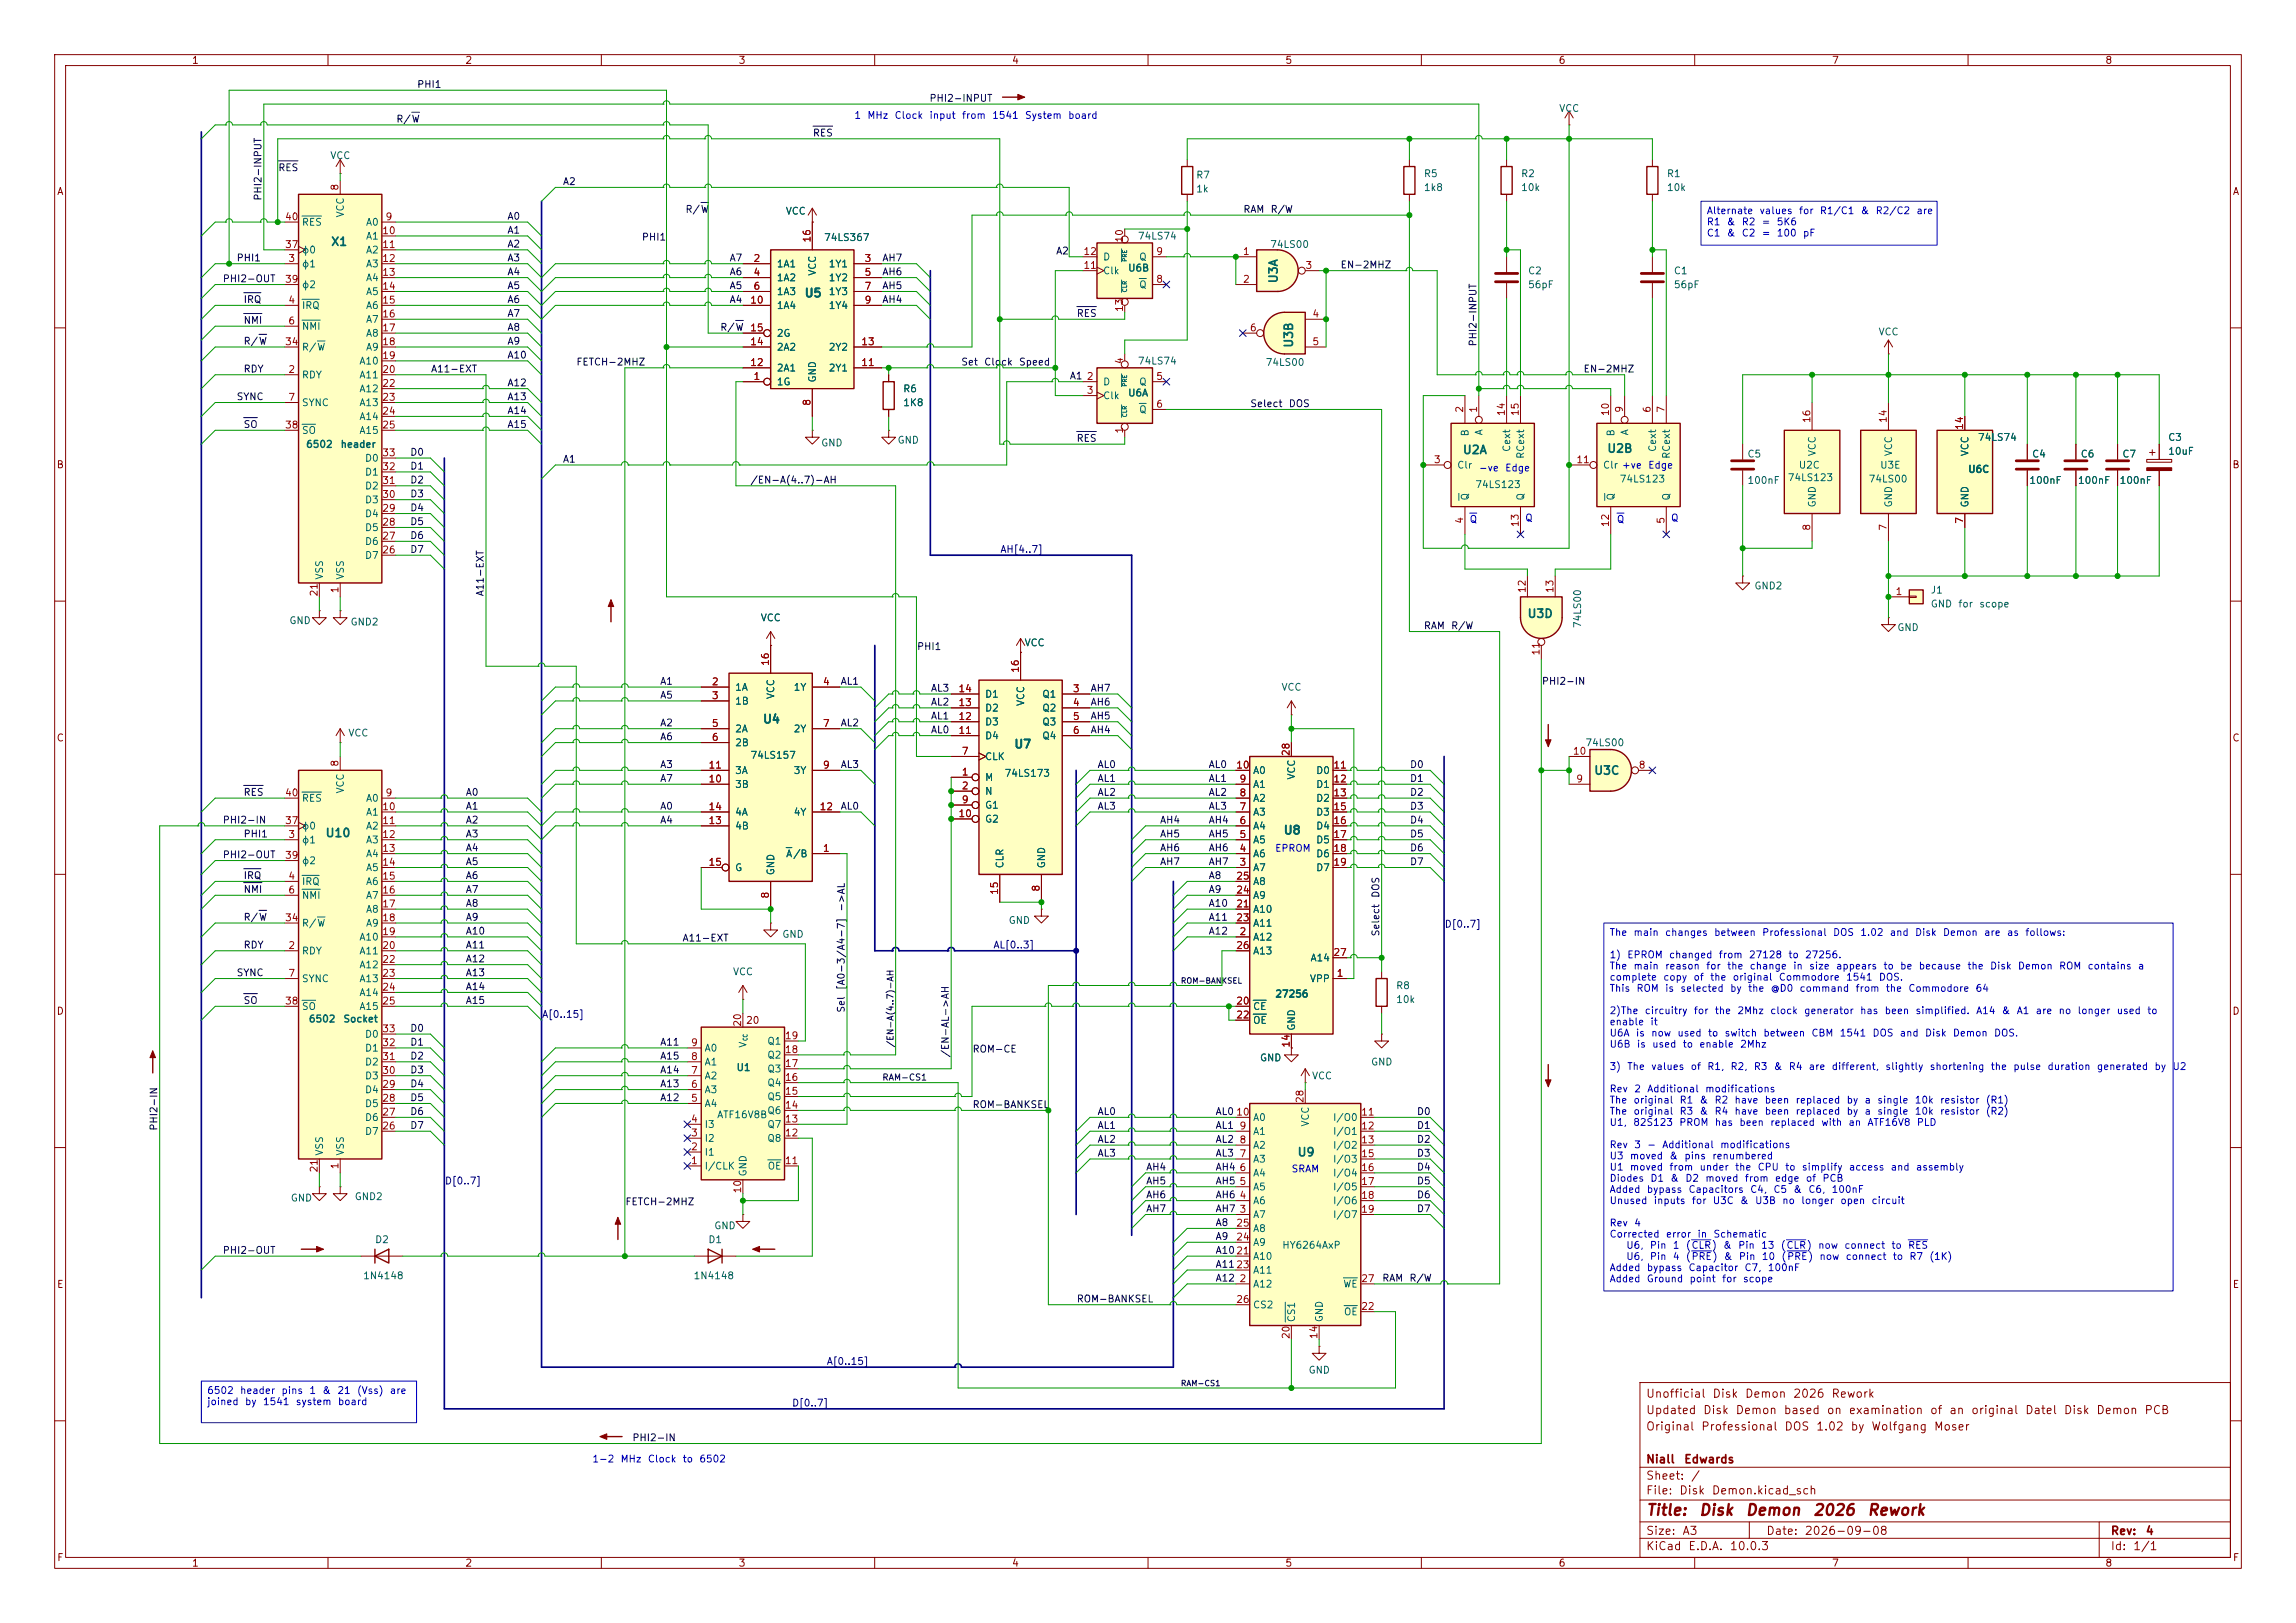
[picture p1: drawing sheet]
<svg xmlns="http://www.w3.org/2000/svg" width="420mm" height="297mm" viewBox="0 0 420 297" stroke-linecap="round" stroke-linejoin="round" font-family="sans-serif">
<defs><g id="words">
<g font-size="2" fill="#840000">
<text x="301" y="277.8">Title:</text>
<text x="310.7" y="277.8">Disk</text>
<text x="319.2" y="277.8">Demon</text>
<text x="331.5" y="277.8">2026</text>
<text x="341.4" y="277.8">Rework</text>
</g>
<g font-size="1.5" fill="#006464">
<text x="60.5" y="45.4">X1</text>
<text x="234.1" y="52" transform="rotate(-90 234.1 52)">U3A</text>
<text x="147.1" y="54.8">U5</text>
<text x="236.9" y="63.8" transform="rotate(-90 236.9 63.8)">U3B</text>
<text x="267.5" y="83.5">U2A</text>
<text x="293.9" y="83.2">U2B</text>
<text x="279.3" y="113.4">U3D</text>
<text x="139.4" y="132.7">U4</text>
<text x="185.4" y="137.3">U7</text>
<text x="291.5" y="142.1">U3C</text>
<text x="59.4" y="153.6">U10</text>
<text x="234.7" y="153.1">U8</text>
<text x="237.2" y="212">U9</text>
</g>
<g font-size="1.5" fill="#840000">
<text x="301" y="256.1">Unofficial</text>
<text x="313.1" y="256.1">Disk</text>
<text x="319.1" y="256.1">Demon</text>
<text x="327.9" y="256.1">2026</text>
<text x="334.9" y="256.1">Rework</text>
<text x="301" y="262.1">Original</text>
<text x="301" y="259.1">Updated</text>
<text x="311.1" y="262.1">Professional</text>
<text x="311.4" y="259.1">Disk</text>
<text x="317.4" y="259.1">Demon</text>
<text x="326.2" y="259.1">based</text>
<text x="326.3" y="262.1">DOS</text>
<text x="332.1" y="262.1">1.02</text>
<text x="334" y="259.1">on</text>
<text x="338.1" y="259.1">examination</text>
<text x="338.4" y="262.1">by</text>
<text x="342.2" y="262.1">Wolfgang</text>
<text x="352.9" y="259.1">of</text>
<text x="353.6" y="262.1">Moser</text>
<text x="356.4" y="259.1">an</text>
<text x="360.5" y="259.1">original</text>
<text x="370.3" y="259.1">Datel</text>
<text x="377.4" y="259.1">Disk</text>
<text x="383.4" y="259.1">Demon</text>
<text x="392.2" y="259.1">PCB</text>
<text x="301" y="268.1">Niall</text>
<text x="307.9" y="268.1">Edwards</text>
<text x="301" y="273.8">File:</text>
<text x="301" y="271.1">Sheet:</text>
<text x="307.1" y="273.8">Disk</text>
<text x="309.2" y="271.1">/</text>
<text x="313" y="273.8">Demon.kicad_sch</text>
<text x="301" y="281.2">Size:</text>
<text x="307.6" y="281.2">A3</text>
<text x="323" y="281.2">Date:</text>
<text x="330" y="281.2">2026-09-08</text>
<text x="386" y="281.2">Rev:</text>
<text x="392.4" y="281.2">4</text>
<text x="301" y="284">KiCad</text>
<text x="308.7" y="284">E.D.A.</text>
<text x="316.3" y="284">10.0.3</text>
<text x="386" y="284">Id:</text>
<text x="390.1" y="284">1/1</text>
</g>
<g font-size="1.3" fill="#840000">
<text x="35" y="12">1</text>
<text x="85" y="12">2</text>
<text x="135" y="12">3</text>
<text x="185" y="12">4</text>
<text x="235" y="12">5</text>
<text x="285" y="12">6</text>
<text x="335" y="12">7</text>
<text x="385" y="12">8</text>
<text x="10.3" y="36">A</text>
<text x="408.3" y="36">A</text>
<text x="10.3" y="86">B</text>
<text x="408.2" y="86">B</text>
<text x="10.3" y="136">C</text>
<text x="408.2" y="136">C</text>
<text x="10.3" y="186">D</text>
<text x="408.2" y="186">D</text>
<text x="136.4" y="187.7">20</text>
<text x="10.3" y="236">E</text>
<text x="408.3" y="236">E</text>
<text x="10.3" y="286">F</text>
<text x="35" y="287">1</text>
<text x="85" y="287">2</text>
<text x="135" y="287">3</text>
<text x="185" y="287">4</text>
<text x="235" y="287">5</text>
<text x="285" y="287">6</text>
<text x="335" y="287">7</text>
<text x="385" y="287">8</text>
<text x="408.3" y="286">F</text>
</g>
<g font-size="1.3" fill="#0f0f0f">
<text x="76.2" y="16.4">PHI1</text>
<text x="72.4" y="22.7">R/W</text>
<text x="169.9" y="18.9">PHI2-INPUT</text>
<text x="148.6" y="25.3">RES</text>
<text x="50.8" y="31.6">RES</text>
<text x="102.9" y="34.2">A2</text>
<text x="48.1" y="36.8" transform="rotate(-90 48.1 36.8)">PHI2-INPUT</text>
<text x="92.7" y="40.5">A0</text>
<text x="125.3" y="39.2">R/W</text>
<text x="227.3" y="39.2">RAM</text>
<text x="232.3" y="39.2">R/W</text>
<text x="92.7" y="45.6">A2</text>
<text x="92.7" y="43.1">A1</text>
<text x="117.3" y="44.3">PHI1</text>
<text x="193.1" y="46.9">A2</text>
<text x="40.6" y="51.9">PHI2-OUT</text>
<text x="43.2" y="48.1">PHI1</text>
<text x="92.7" y="50.7">A4</text>
<text x="92.7" y="48.1">A3</text>
<text x="92.7" y="53.2">A5</text>
<text x="133.3" y="50.7">A6</text>
<text x="133.3" y="53.2">A5</text>
<text x="133.3" y="48.1">A7</text>
<text x="161.3" y="48.1">AH7</text>
<text x="161.3" y="50.7">AH6</text>
<text x="161.3" y="53.2">AH5</text>
<text x="245.1" y="49.4">EN-2MHZ</text>
<text x="44.4" y="59.6">NMI</text>
<text x="44.4" y="55.8">IRQ</text>
<text x="92.7" y="58.3">A7</text>
<text x="92.7" y="55.8">A6</text>
<text x="133.3" y="55.8">A4</text>
<text x="161.3" y="55.8">AH4</text>
<text x="196.8" y="58.3">RES</text>
<text x="44.4" y="63.4">R/W</text>
<text x="92.7" y="65.9">A10</text>
<text x="92.7" y="60.8">A8</text>
<text x="92.7" y="63.4">A9</text>
<text x="131.6" y="60.8">R/W</text>
<text x="270.4" y="63.5" transform="rotate(-90 270.4 63.5)">PHI2-INPUT</text>
<text x="44.4" y="68.5">RDY</text>
<text x="78.7" y="68.5">A11-EXT</text>
<text x="92.7" y="71">A12</text>
<text x="105.3" y="67.2">FETCH-2MHZ</text>
<text x="175.7" y="67.2">Set</text>
<text x="179.9" y="67.2">Clock</text>
<text x="186.3" y="67.2">Speed</text>
<text x="195.6" y="69.7">A1</text>
<text x="289.6" y="68.5">EN-2MHZ</text>
<text x="43.2" y="73.5">SYNC</text>
<text x="92.7" y="76.1">A14</text>
<text x="92.7" y="73.5">A13</text>
<text x="228.6" y="74.8">Select</text>
<text x="235.6" y="74.8">DOS</text>
<text x="44.4" y="78.6">SO</text>
<text x="74.9" y="83.7">D0</text>
<text x="92.7" y="78.6">A15</text>
<text x="196.8" y="81.2">RES</text>
<text x="74.9" y="86.2">D1</text>
<text x="74.9" y="88.8">D2</text>
<text x="102.9" y="85">A1</text>
<text x="137.2" y="88.8">/EN-A(4..7)-AH</text>
<text x="74.9" y="91.3">D3</text>
<text x="74.9" y="93.9">D4</text>
<text x="74.9" y="101.5">D7</text>
<text x="74.9" y="96.4">D5</text>
<text x="74.9" y="98.9">D6</text>
<text x="88.8" y="109.2" transform="rotate(-90 88.8 109.2)">A11-EXT</text>
<text x="167.6" y="119.3">PHI1</text>
<text x="260.3" y="115.4">RAM</text>
<text x="265.3" y="115.4">R/W</text>
<text x="120.6" y="125.6">A1</text>
<text x="153.7" y="125.6">AL1</text>
<text x="281.9" y="125.6">PHI2-IN</text>
<text x="120.6" y="128.1">A5</text>
<text x="170.2" y="129.4">AL2</text>
<text x="170.2" y="126.9">AL3</text>
<text x="170.2" y="132">AL1</text>
<text x="199.4" y="132">AH5</text>
<text x="199.4" y="129.4">AH6</text>
<text x="199.4" y="126.9">AH7</text>
<text x="120.6" y="135.8">A6</text>
<text x="120.6" y="133.2">A2</text>
<text x="153.7" y="133.2">AL2</text>
<text x="170.2" y="134.5">AL0</text>
<text x="199.4" y="134.5">AH4</text>
<text x="120.6" y="143.4">A7</text>
<text x="120.6" y="140.8">A3</text>
<text x="153.7" y="140.8">AL3</text>
<text x="200.7" y="140.8">AL0</text>
<text x="200.7" y="143.4">AL1</text>
<text x="221" y="140.8">AL0</text>
<text x="221" y="143.4">AL1</text>
<text x="257.8" y="140.8">D0</text>
<text x="257.8" y="143.4">D1</text>
<text x="44.4" y="145.9">RES</text>
<text x="85.1" y="148.5">A1</text>
<text x="85.1" y="145.9">A0</text>
<text x="120.6" y="148.5">A0</text>
<text x="153.7" y="148.5">AL0</text>
<text x="200.7" y="145.9">AL2</text>
<text x="200.7" y="148.5">AL3</text>
<text x="221" y="148.5">AL3</text>
<text x="221" y="145.9">AL2</text>
<text x="257.8" y="148.5">D3</text>
<text x="257.8" y="145.9">D2</text>
<text x="40.6" y="151">PHI2-IN</text>
<text x="44.4" y="153.5">PHI1</text>
<text x="85.1" y="153.5">A3</text>
<text x="85.1" y="151">A2</text>
<text x="120.6" y="151">A4</text>
<text x="212.1" y="153.5">AH5</text>
<text x="212.1" y="151">AH4</text>
<text x="221" y="151">AH4</text>
<text x="221" y="153.5">AH5</text>
<text x="257.8" y="151">D4</text>
<text x="257.8" y="153.5">D5</text>
<text x="40.6" y="157.4">PHI2-OUT</text>
<text x="44.4" y="161.2">IRQ</text>
<text x="85.1" y="161.2">A6</text>
<text x="85.1" y="158.6">A5</text>
<text x="85.1" y="156.1">A4</text>
<text x="212.1" y="158.6">AH7</text>
<text x="212.1" y="156.1">AH6</text>
<text x="221" y="158.6">AH7</text>
<text x="221" y="156.1">AH6</text>
<text x="221" y="161.2">A8</text>
<text x="257.8" y="156.1">D6</text>
<text x="257.8" y="158.6">D7</text>
<text x="44.4" y="163.7">NMI</text>
<text x="85.1" y="163.7">A7</text>
<text x="85.1" y="166.2">A8</text>
<text x="154.8" y="166.9" transform="rotate(-90 154.8 166.9)">-&gt;AL</text>
<text x="221" y="166.2">A10</text>
<text x="221" y="163.7">A9</text>
<text x="252.6" y="164.4" transform="rotate(-90 252.6 164.4)">DOS</text>
<text x="44.4" y="173.9">RDY</text>
<text x="44.4" y="168.8">R/W</text>
<text x="85.1" y="171.3">A10</text>
<text x="85.1" y="168.8">A9</text>
<text x="85.1" y="173.9">A11</text>
<text x="124.7" y="172.6">A11-EXT</text>
<text x="221" y="171.3">A12</text>
<text x="221" y="168.8">A11</text>
<text x="252.6" y="171.4" transform="rotate(-90 252.6 171.4)">Select</text>
<text x="43.2" y="178.9">SYNC</text>
<text x="85.1" y="178.9">A13</text>
<text x="85.1" y="176.4">A12</text>
<text x="44.4" y="184">SO</text>
<text x="85.1" y="181.5">A14</text>
<text x="85.1" y="184">A15</text>
<text x="154.8" y="185.4" transform="rotate(-90 154.8 185.4)">Sel</text>
<text x="154.8" y="181.3" transform="rotate(-90 154.8 181.3)">[A0-3/A4-7]</text>
<text x="74.9" y="191.6">D1</text>
<text x="74.9" y="189.1">D0</text>
<text x="120.6" y="191.6">A11</text>
<text x="74.9" y="194.2">D2</text>
<text x="74.9" y="196.7">D3</text>
<text x="120.6" y="194.2">A15</text>
<text x="120.6" y="196.7">A14</text>
<text x="173.9" y="193.6" transform="rotate(-90 173.9 193.6)">/EN-AL-&gt;AH</text>
<text x="177.8" y="192.9">ROM-CE</text>
<text x="74.9" y="199.3">D4</text>
<text x="74.9" y="201.8">D5</text>
<text x="120.6" y="201.8">A12</text>
<text x="120.6" y="199.3">A13</text>
<text x="177.8" y="203.1">ROM-BANKSEL</text>
<text x="29.1" y="207" transform="rotate(-90 29.1 207)">PHI2-IN</text>
<text x="74.9" y="206.9">D7</text>
<text x="74.9" y="204.3">D6</text>
<text x="200.7" y="209.4">AL2</text>
<text x="200.7" y="204.3">AL0</text>
<text x="200.7" y="206.9">AL1</text>
<text x="222.2" y="204.3">AL0</text>
<text x="222.2" y="206.9">AL1</text>
<text x="222.2" y="209.4">AL2</text>
<text x="259.1" y="209.4">D2</text>
<text x="259.1" y="204.3">D0</text>
<text x="259.1" y="206.9">D1</text>
<text x="200.7" y="212">AL3</text>
<text x="209.5" y="214.5">AH4</text>
<text x="222.2" y="214.5">AH4</text>
<text x="222.2" y="212">AL3</text>
<text x="259.1" y="212">D3</text>
<text x="259.1" y="214.5">D4</text>
<text x="114.3" y="220.9">FETCH-2MHZ</text>
<text x="209.5" y="219.6">AH6</text>
<text x="209.5" y="217">AH5</text>
<text x="222.2" y="217">AH5</text>
<text x="222.2" y="219.6">AH6</text>
<text x="259.1" y="217">D5</text>
<text x="259.1" y="219.6">D6</text>
<text x="209.5" y="222.1">AH7</text>
<text x="222.2" y="222.1">AH7</text>
<text x="222.2" y="224.7">A8</text>
<text x="222.2" y="227.2">A9</text>
<text x="259.1" y="222.1">D7</text>
<text x="40.6" y="229.7">PHI2-OUT</text>
<text x="222.2" y="232.3">A1123</text>
<text x="222.2" y="229.7">A1021</text>
<text x="196.8" y="238.6">ROM-BANKSEL</text>
<text x="222.2" y="234.8">A12</text>
<text x="252.7" y="234.8">RAM</text>
<text x="257.7" y="234.8">R/W</text>
<text x="115.6" y="264">PHI2-IN</text>
</g>
<g font-size="1.3" fill="#0000c2">
<text x="156.2" y="22.1">1</text>
<text x="158.5" y="22.1">MHz</text>
<text x="163.5" y="22.1">Clock</text>
<text x="169.9" y="22.1">input</text>
<text x="175.9" y="22.1">from</text>
<text x="181.4" y="22.1">1541</text>
<text x="187.4" y="22.1">System</text>
<text x="195.3" y="22.1">board</text>
<text x="312.1" y="39.5">Alternate</text>
<text x="312.1" y="41.5">R1</text>
<text x="315.8" y="41.5">&amp;</text>
<text x="318.5" y="41.5">R2</text>
<text x="321.7" y="39.5">values</text>
<text x="322.1" y="41.5">=</text>
<text x="324.9" y="41.5">5K6</text>
<text x="329" y="39.5">for</text>
<text x="332.8" y="39.5">R1/C1</text>
<text x="340.3" y="39.5">&amp;</text>
<text x="343" y="39.5">R2/C2</text>
<text x="350.5" y="39.5">are</text>
<text x="312.1" y="43.6">C1</text>
<text x="315.8" y="43.6">&amp;</text>
<text x="318.5" y="43.6">C2</text>
<text x="322.1" y="43.6">=</text>
<text x="324.9" y="43.6">100</text>
<text x="329.7" y="43.6">pF</text>
<text x="270.4" y="86.6">-ve</text>
<text x="275.2" y="86.6">Edge</text>
<text x="301.4" y="86.1">Edge</text>
<text x="268.7" y="96">Q</text>
<text x="278.9" y="95.7">Q</text>
<text x="295.7" y="96">Q</text>
<text x="305.6" y="95.7">Q</text>
<text x="233.1" y="156.2">EPROM</text>
<text x="294.3" y="171.6">The</text>
<text x="298.7" y="171.6">main</text>
<text x="304.5" y="171.6">changes</text>
<text x="313.4" y="171.6">between</text>
<text x="322.2" y="171.6">Professional</text>
<text x="335.2" y="171.6">DOS</text>
<text x="340.2" y="171.6">1.02</text>
<text x="345.6" y="171.6">and</text>
<text x="350.2" y="171.6">Disk</text>
<text x="355.3" y="171.6">Demon</text>
<text x="362.8" y="171.6">are</text>
<text x="367" y="171.6">as</text>
<text x="370.4" y="171.6">follows:</text>
<text x="294.3" y="175.7">1)</text>
<text x="294.3" y="177.7">The</text>
<text x="294.3" y="179.8">complete</text>
<text x="297.5" y="175.7">EPROM</text>
<text x="298.7" y="177.7">main</text>
<text x="304.1" y="179.8">copy</text>
<text x="304.5" y="177.7">reason</text>
<text x="305.2" y="175.7">changed</text>
<text x="309.7" y="179.8">of</text>
<text x="312" y="177.7">for</text>
<text x="312.7" y="179.8">the</text>
<text x="314.3" y="175.7">from</text>
<text x="315.8" y="177.7">the</text>
<text x="316.8" y="179.8">original</text>
<text x="319.8" y="175.7">27128</text>
<text x="320" y="177.7">change</text>
<text x="325.3" y="179.8">Commodore</text>
<text x="327" y="175.7">to</text>
<text x="327.9" y="177.7">in</text>
<text x="330.1" y="175.7">27256.</text>
<text x="330.8" y="177.7">size</text>
<text x="335.7" y="177.7">appears</text>
<text x="337.6" y="179.8">1541</text>
<text x="343.6" y="179.8">DOS.</text>
<text x="344.4" y="177.7">to</text>
<text x="347.5" y="177.7">be</text>
<text x="350.9" y="177.7">because</text>
<text x="359.8" y="177.7">the</text>
<text x="363.9" y="177.7">Disk</text>
<text x="369" y="177.7">Demon</text>
<text x="376.5" y="177.7">ROM</text>
<text x="381.8" y="177.7">contains</text>
<text x="391" y="177.7">a</text>
<text x="294.3" y="181.8">This</text>
<text x="294.3" y="185.9">2)The</text>
<text x="299.2" y="181.8">ROM</text>
<text x="300.8" y="185.9">circuitry</text>
<text x="304.5" y="181.8">is</text>
<text x="307.3" y="181.8">selected</text>
<text x="309.7" y="185.9">for</text>
<text x="313.6" y="185.9">the</text>
<text x="316.4" y="181.8">by</text>
<text x="317.7" y="185.9">2Mhz</text>
<text x="319.6" y="181.8">the</text>
<text x="323.7" y="185.9">clock</text>
<text x="323.8" y="181.8">@D0</text>
<text x="329.1" y="181.8">command</text>
<text x="329.9" y="185.9">generator</text>
<text x="339.3" y="181.8">from</text>
<text x="340.1" y="185.9">has</text>
<text x="344.6" y="185.9">been</text>
<text x="344.8" y="181.8">the</text>
<text x="349" y="181.8">Commodore</text>
<text x="350.3" y="185.9">simplified.</text>
<text x="361.3" y="181.8">64</text>
<text x="361.4" y="185.9">A14</text>
<text x="366" y="185.9">&amp;</text>
<text x="368.8" y="185.9">A1</text>
<text x="372.3" y="185.9">are</text>
<text x="376.5" y="185.9">no</text>
<text x="379.9" y="185.9">longer</text>
<text x="387.1" y="185.9">used</text>
<text x="392.7" y="185.9">to</text>
<text x="294.3" y="187.9">enable</text>
<text x="294.3" y="190">U6A</text>
<text x="299.1" y="190">is</text>
<text x="301.8" y="187.9">it</text>
<text x="301.9" y="190">now</text>
<text x="306.7" y="190">used</text>
<text x="312.3" y="190">to</text>
<text x="315.4" y="190">switch</text>
<text x="322.5" y="190">between</text>
<text x="331.2" y="190">CBM</text>
<text x="336.4" y="190">1541</text>
<text x="342.4" y="190">DOS</text>
<text x="347.4" y="190">and</text>
<text x="352" y="190">Disk</text>
<text x="357.1" y="190">Demon</text>
<text x="364.6" y="190">DOS.</text>
<text x="294.3" y="192">U6B</text>
<text x="294.3" y="196.1">3)</text>
<text x="297.5" y="196.1">The</text>
<text x="299.3" y="192">is</text>
<text x="301.9" y="196.1">values</text>
<text x="302.1" y="192">used</text>
<text x="307.7" y="192">to</text>
<text x="309.1" y="196.1">of</text>
<text x="310.7" y="192">enable</text>
<text x="312.2" y="196.1">R1,</text>
<text x="316.4" y="196.1">R2,</text>
<text x="318.2" y="192">2Mhz</text>
<text x="320.7" y="196.1">R3</text>
<text x="324.3" y="196.1">&amp;</text>
<text x="327.1" y="196.1">R4</text>
<text x="330.7" y="196.1">are</text>
<text x="334.9" y="196.1">different,</text>
<text x="344.8" y="196.1">slightly</text>
<text x="352.9" y="196.1">shortening</text>
<text x="364" y="196.1">the</text>
<text x="368.2" y="196.1">pulse</text>
<text x="374.4" y="196.1">duration</text>
<text x="383.4" y="196.1">generated</text>
<text x="394" y="196.1">by</text>
<text x="397.3" y="196.1">U2</text>
<text x="294.3" y="200.2">Rev</text>
<text x="294.3" y="202.2">The</text>
<text x="298.7" y="202.2">original</text>
<text x="298.8" y="200.2">2</text>
<text x="301.2" y="200.2">Additional</text>
<text x="307.1" y="202.2">R1</text>
<text x="310.8" y="202.2">&amp;</text>
<text x="311.8" y="200.2">modifications</text>
<text x="313.5" y="202.2">R2</text>
<text x="317.2" y="202.2">have</text>
<text x="322.7" y="202.2">been</text>
<text x="328.3" y="202.2">replaced</text>
<text x="337.7" y="202.2">by</text>
<text x="341" y="202.2">a</text>
<text x="343.3" y="202.2">single</text>
<text x="350.1" y="202.2">10k</text>
<text x="354.8" y="202.2">resistor</text>
<text x="363.1" y="202.2">(R1)</text>
<text x="294.3" y="204.3">The</text>
<text x="294.3" y="206.3">U1,</text>
<text x="298.6" y="206.3">82S123</text>
<text x="298.7" y="204.3">original</text>
<text x="307.1" y="206.3">PROM</text>
<text x="307.1" y="204.3">R3</text>
<text x="310.8" y="204.3">&amp;</text>
<text x="313.5" y="204.3">R4</text>
<text x="313.6" y="206.3">has</text>
<text x="317.2" y="204.3">have</text>
<text x="318.1" y="206.3">been</text>
<text x="322.7" y="204.3">been</text>
<text x="323.7" y="206.3">replaced</text>
<text x="328.3" y="204.3">replaced</text>
<text x="333" y="206.3">with</text>
<text x="337.7" y="204.3">by</text>
<text x="338" y="206.3">an</text>
<text x="341" y="204.3">a</text>
<text x="341.5" y="206.3">ATF16V8</text>
<text x="343.3" y="204.3">single</text>
<text x="350.1" y="204.3">10k</text>
<text x="350.5" y="206.3">PLD</text>
<text x="354.8" y="204.3">resistor</text>
<text x="363.1" y="204.3">(R2)</text>
<text x="236.1" y="214.8">SRAM</text>
<text x="294.3" y="210.4">Rev</text>
<text x="294.3" y="212.5">U3</text>
<text x="294.3" y="214.5">U1</text>
<text x="298" y="212.5">moved</text>
<text x="298" y="214.5">moved</text>
<text x="298.8" y="210.4">3</text>
<text x="301.2" y="210.4">-</text>
<text x="303.9" y="210.4">Additional</text>
<text x="305.3" y="212.5">&amp;</text>
<text x="305.3" y="214.5">from</text>
<text x="308" y="212.5">pins</text>
<text x="310.8" y="214.5">under</text>
<text x="313.1" y="212.5">renumbered</text>
<text x="314.5" y="210.4">modifications</text>
<text x="317.3" y="214.5">the</text>
<text x="321.4" y="214.5">CPU</text>
<text x="326.4" y="214.5">to</text>
<text x="329.5" y="214.5">simplify</text>
<text x="338.1" y="214.5">access</text>
<text x="345.7" y="214.5">and</text>
<text x="350.4" y="214.5">assembly</text>
<text x="294.3" y="216.6">Diodes</text>
<text x="294.3" y="218.6">Added</text>
<text x="294.3" y="220.6">Unused</text>
<text x="301.1" y="218.6">bypass</text>
<text x="301.8" y="216.6">D1</text>
<text x="302.4" y="220.6">inputs</text>
<text x="305.4" y="216.6">&amp;</text>
<text x="308.2" y="216.6">D2</text>
<text x="308.8" y="218.6">Capacitors</text>
<text x="309.4" y="220.6">for</text>
<text x="311.8" y="216.6">moved</text>
<text x="313.2" y="220.6">U3C</text>
<text x="318.2" y="220.6">&amp;</text>
<text x="319" y="216.6">from</text>
<text x="320" y="218.6">C4,</text>
<text x="320.9" y="220.6">U3B</text>
<text x="324.3" y="218.6">C5</text>
<text x="324.6" y="216.6">edge</text>
<text x="325.9" y="220.6">no</text>
<text x="327.9" y="218.6">&amp;</text>
<text x="329.4" y="220.6">longer</text>
<text x="330.2" y="216.6">of</text>
<text x="330.7" y="218.6">C6,</text>
<text x="333.3" y="216.6">PCB</text>
<text x="334.9" y="218.6">100nF</text>
<text x="336.5" y="220.6">open</text>
<text x="342.2" y="220.6">circuit</text>
<text x="294.3" y="224.7">Rev</text>
<text x="294.3" y="226.8">Corrected</text>
<text x="298.8" y="224.7">4</text>
<text x="304.6" y="226.8">error</text>
<text x="310.4" y="226.8">in</text>
<text x="313.3" y="226.8">Schematic</text>
<text x="294.3" y="232.9">Added</text>
<text x="297.4" y="228.8">U6,</text>
<text x="297.4" y="230.9">U6,</text>
<text x="301.1" y="232.9">bypass</text>
<text x="301.7" y="228.8">Pin</text>
<text x="301.7" y="230.9">Pin</text>
<text x="305.9" y="228.8">1</text>
<text x="305.9" y="230.9">4</text>
<text x="308.3" y="228.8">(CLR)</text>
<text x="308.3" y="230.9">(PRE)</text>
<text x="308.8" y="232.9">Capacitor</text>
<text x="315.1" y="228.8">&amp;</text>
<text x="315.2" y="230.9">&amp;</text>
<text x="317.8" y="228.8">Pin</text>
<text x="318" y="230.9">Pin</text>
<text x="319" y="232.9">C7,</text>
<text x="322" y="228.8">13</text>
<text x="322.2" y="230.9">10</text>
<text x="323.3" y="232.9">100nF</text>
<text x="325.6" y="228.8">(CLR)</text>
<text x="325.7" y="230.9">(PRE)</text>
<text x="332.5" y="228.8">now</text>
<text x="332.7" y="230.9">now</text>
<text x="337.3" y="228.8">connect</text>
<text x="337.5" y="230.9">connect</text>
<text x="345.9" y="228.8">to</text>
<text x="346.1" y="230.9">to</text>
<text x="348.9" y="228.8">RES</text>
<text x="349.2" y="230.9">R7</text>
<text x="352.8" y="230.9">(1K)</text>
<text x="294.3" y="235">Added</text>
<text x="301.1" y="235">Ground</text>
<text x="308.9" y="235">point</text>
<text x="314.9" y="235">for</text>
<text x="318.7" y="235">scope</text>
<text x="37.8" y="255.4">6502</text>
<text x="37.8" y="257.4">joined</text>
<text x="43.8" y="255.4">header</text>
<text x="44.7" y="257.4">by</text>
<text x="48" y="257.4">1541</text>
<text x="51.4" y="255.4">pins</text>
<text x="54" y="257.4">system</text>
<text x="56.5" y="255.4">1</text>
<text x="58.9" y="255.4">&amp;</text>
<text x="61.6" y="255.4">21</text>
<text x="61.7" y="257.4">board</text>
<text x="65.2" y="255.4">(Vss)</text>
<text x="71.2" y="255.4">are</text>
<text x="108.2" y="267.9">1-2</text>
<text x="113.4" y="267.9">MHz</text>
<text x="118.4" y="267.9">Clock</text>
<text x="124.8" y="267.9">to</text>
<text x="127.8" y="267.9">6502</text>
</g>
<g font-size="1.3" fill="#006464">
<text x="285.1" y="20.8">VCC</text>
<text x="60.3" y="29.4">VCC</text>
<text x="218.7" y="33">R7</text>
<text x="218.7" y="35.5">1k</text>
<text x="260.4" y="32.7">R5</text>
<text x="260.4" y="35.3">1k8</text>
<text x="278.1" y="32.7">R2</text>
<text x="278.1" y="35.3">10k</text>
<text x="304.8" y="32.7">R1</text>
<text x="304.8" y="35.3">10k</text>
<text x="55.1" y="41.6">RES</text>
<text x="63.2" y="39.9" transform="rotate(-90 63.2 39.9)">VCC</text>
<text x="66.8" y="41.6">A0</text>
<text x="143.6" y="39.6">VCC</text>
<text x="55.1" y="46.7">ϕ0</text>
<text x="66.8" y="44.2">A1</text>
<text x="66.8" y="46.7">A2</text>
<text x="150.6" y="44.4">74LS367</text>
<text x="201.7" y="48">D</text>
<text x="208" y="44.2">74LS74</text>
<text x="208.3" y="48">Q</text>
<text x="232.2" y="45.7">74LS00</text>
<text x="55.1" y="49.2">ϕ1</text>
<text x="55.1" y="53">ϕ2</text>
<text x="66.8" y="49.2">A3</text>
<text x="66.8" y="51.8">A4</text>
<text x="142" y="49.2">1A1</text>
<text x="142" y="51.8">1A2</text>
<text x="149.6" y="50.6" transform="rotate(-90 149.6 50.6)">VCC</text>
<text x="151.5" y="49.2">1Y1</text>
<text x="151.5" y="51.8">1Y2</text>
<text x="201.7" y="50.5">Clk</text>
<text x="206.2" y="50">U6B</text>
<text x="208.3" y="53">Q</text>
<text x="279.4" y="50.5">C2</text>
<text x="279.4" y="53">56pF</text>
<text x="306.1" y="50.5">C1</text>
<text x="306.1" y="53">56pF</text>
<text x="55.1" y="56.9">IRQ</text>
<text x="66.8" y="54.3">A5</text>
<text x="66.8" y="56.9">A6</text>
<text x="66.8" y="59.4">A7</text>
<text x="142" y="54.3">1A3</text>
<text x="142" y="56.9">1A4</text>
<text x="151.5" y="54.3">1Y3</text>
<text x="151.5" y="56.9">1Y4</text>
<text x="55.1" y="60.7">NMI</text>
<text x="55.1" y="64.5">R/W</text>
<text x="66.8" y="61.9">A8</text>
<text x="66.8" y="64.5">A9</text>
<text x="142" y="64.5">2A2</text>
<text x="142" y="61.9">2G</text>
<text x="151.5" y="64.5">2Y2</text>
<text x="343.5" y="61.7">VCC</text>
<text x="55.1" y="69.6">RDY</text>
<text x="65.6" y="67">A10</text>
<text x="65.6" y="69.6">A11</text>
<text x="142" y="70.8">1G</text>
<text x="142" y="68.3">2A1</text>
<text x="149.6" y="70.1" transform="rotate(-90 149.6 70.1)">GND</text>
<text x="151.5" y="68.3">2Y1</text>
<text x="201.7" y="70.8">D</text>
<text x="208" y="67">74LS74</text>
<text x="208.3" y="70.8">Q</text>
<text x="231.4" y="67.3">74LS00</text>
<text x="55.1" y="74.6">SYNC</text>
<text x="65.6" y="72.1">A12</text>
<text x="65.6" y="74.6">A13</text>
<text x="65.6" y="77.2">A14</text>
<text x="165.1" y="72.1">R6</text>
<text x="165.1" y="74.6">1K8</text>
<text x="201.7" y="73.4">Clk</text>
<text x="206.2" y="72.9">U6A</text>
<text x="208.3" y="75.9">Q</text>
<text x="55.1" y="79.7">SO</text>
<text x="55.9" y="82.3">6502</text>
<text x="62.2" y="82.3">header</text>
<text x="65.6" y="79.7">A15</text>
<text x="150.1" y="82">GND</text>
<text x="164.1" y="81.5">GND</text>
<text x="268.9" y="80" transform="rotate(-90 268.9 80)">B</text>
<text x="271.5" y="79.8" transform="rotate(-90 271.5 79.8)">A</text>
<text x="276.6" y="82.8" transform="rotate(-90 276.6 82.8)">Cext</text>
<text x="295.6" y="80" transform="rotate(-90 295.6 80)">B</text>
<text x="298.2" y="79.8" transform="rotate(-90 298.2 79.8)">A</text>
<text x="303.2" y="82.8" transform="rotate(-90 303.2 82.8)">Cext</text>
<text x="332.4" y="83.6" transform="rotate(-90 332.4 83.6)">VCC</text>
<text x="346.4" y="83.6" transform="rotate(-90 346.4 83.6)">VCC</text>
<text x="360.4" y="83.6" transform="rotate(-90 360.4 83.6)">VCC</text>
<text x="361.7" y="81">74LS74</text>
<text x="396.5" y="81">C3</text>
<text x="396.5" y="83.5">10uF</text>
<text x="66.7" y="89.9">D2</text>
<text x="66.7" y="87.3">D1</text>
<text x="66.7" y="84.8">D0</text>
<text x="266.4" y="86.1">Clr</text>
<text x="269.8" y="89.6">74LS123</text>
<text x="279.1" y="84.1" transform="rotate(-90 279.1 84.1)">RCext</text>
<text x="293.1" y="86.1">Clr +ve</text>
<text x="296.2" y="88.6">74LS123</text>
<text x="305.8" y="84.1" transform="rotate(-90 305.8 84.1)">RCext</text>
<text x="319.5" y="84">C5</text>
<text x="319.5" y="88.9">100nF</text>
<text x="326.9" y="88.3">74LS123</text>
<text x="328.9" y="86.1">U2C</text>
<text x="341.7" y="88.6">74LS00</text>
<text x="343.8" y="86.1">U3E</text>
<text x="359.9" y="86.8">U6C</text>
<text x="371.1" y="88.9">100nF</text>
<text x="371.6" y="84">C4</text>
<text x="380" y="88.9">100nF</text>
<text x="380.5" y="84">C6</text>
<text x="387.6" y="88.9">100nF</text>
<text x="388.1" y="84">C7</text>
<text x="66.7" y="95">D4</text>
<text x="66.7" y="92.4">D3</text>
<text x="268.9" y="91.7" transform="rotate(-90 268.9 91.7)">Q</text>
<text x="279.1" y="91.7" transform="rotate(-90 279.1 91.7)">Q</text>
<text x="295.6" y="91.7" transform="rotate(-90 295.6 91.7)">Q</text>
<text x="305.8" y="91.7" transform="rotate(-90 305.8 91.7)">Q</text>
<text x="332.4" y="93" transform="rotate(-90 332.4 93)">GND</text>
<text x="346.4" y="93" transform="rotate(-90 346.4 93)">GND</text>
<text x="360.4" y="93" transform="rotate(-90 360.4 93)">GND</text>
<text x="66.7" y="100">D6</text>
<text x="66.7" y="97.5">D5</text>
<text x="59.4" y="106.2" transform="rotate(-90 59.4 106.2)">VSS</text>
<text x="63.2" y="106.2" transform="rotate(-90 63.2 106.2)">VSS</text>
<text x="66.7" y="102.6">D7</text>
<text x="320.8" y="108.2">GND2</text>
<text x="353.1" y="108.9">J1</text>
<text x="353.1" y="111.5">GND</text>
<text x="358.1" y="111.5">for</text>
<text x="361.9" y="111.5">scope</text>
<text x="52.8" y="114.5">GND</text>
<text x="64" y="114.8">GND2</text>
<text x="139.1" y="114">VCC</text>
<text x="187.3" y="118.6">VCC</text>
<text x="289.5" y="115.1" transform="rotate(-90 289.5 115.1)">74LS00</text>
<text x="347" y="115.8">GND</text>
<text x="134.4" y="126.7">1A</text>
<text x="134.4" y="129.2">1B</text>
<text x="141.9" y="128" transform="rotate(-90 141.9 128)">VCC</text>
<text x="145.1" y="126.7">1Y</text>
<text x="180.1" y="130.5">D2</text>
<text x="180.1" y="128">D1</text>
<text x="187.7" y="129.3" transform="rotate(-90 187.7 129.3)">VCC</text>
<text x="190.6" y="128">Q1</text>
<text x="190.6" y="130.5">Q2</text>
<text x="234.3" y="126.7">VCC</text>
<text x="63.6" y="135.1">VCC</text>
<text x="134.4" y="134.3">2A</text>
<text x="134.4" y="136.9">2B</text>
<text x="145.1" y="134.3">2Y</text>
<text x="180.1" y="135.6">D4</text>
<text x="180.1" y="133.1">D3</text>
<text x="190.6" y="133.1">Q3</text>
<text x="190.6" y="135.6">Q4</text>
<text x="289.9" y="136.9">74LS00</text>
<text x="134.4" y="141.9">3A</text>
<text x="137.2" y="139.1">74LS157</text>
<text x="145.1" y="141.9">3Y</text>
<text x="180.1" y="143.2">M</text>
<text x="180.1" y="139.4">CLK</text>
<text x="183.7" y="142.4">74LS173</text>
<text x="229.1" y="141.9">A0</text>
<text x="237.2" y="142.8" transform="rotate(-90 237.2 142.8)">VCC</text>
<text x="240.6" y="141.9">D0</text>
<text x="55.1" y="147">RES</text>
<text x="63.2" y="145.3" transform="rotate(-90 63.2 145.3)">VCC</text>
<text x="66.8" y="147">A0</text>
<text x="66.8" y="149.6">A1</text>
<text x="134.4" y="144.5">3B</text>
<text x="134.4" y="149.6">4A</text>
<text x="145.1" y="149.6">4Y</text>
<text x="180.1" y="145.8">N</text>
<text x="180.1" y="148.3">G1</text>
<text x="229.1" y="149.6">A3</text>
<text x="229.1" y="147">A2</text>
<text x="229.1" y="144.5">A1</text>
<text x="240.6" y="144.5">D1</text>
<text x="240.6" y="147">D2</text>
<text x="240.6" y="149.6">D3</text>
<text x="55.1" y="154.6">ϕ1</text>
<text x="55.1" y="152.1">ϕ0</text>
<text x="66.8" y="152.1">A2</text>
<text x="66.8" y="154.6">A3</text>
<text x="134.4" y="152.1">4B</text>
<text x="180.1" y="150.8">G2</text>
<text x="229.1" y="154.6">A5</text>
<text x="229.1" y="152.1">A4</text>
<text x="240.6" y="152.1">D4</text>
<text x="240.6" y="154.6">D5</text>
<text x="55.1" y="158.5">ϕ2</text>
<text x="66.8" y="157.2">A4</text>
<text x="66.8" y="159.7">A5</text>
<text x="134.4" y="159.7">G</text>
<text x="141.9" y="160.3" transform="rotate(-90 141.9 160.3)">GND</text>
<text x="143.7" y="157.2">A/B</text>
<text x="183.9" y="159" transform="rotate(-90 183.9 159)">CLR</text>
<text x="191.5" y="159" transform="rotate(-90 191.5 159)">GND</text>
<text x="229.1" y="159.7">A7</text>
<text x="229.1" y="157.2">A6</text>
<text x="240.6" y="157.2">D6</text>
<text x="240.6" y="159.7">D7</text>
<text x="55.1" y="162.3">IRQ</text>
<text x="55.1" y="164.8">NMI</text>
<text x="66.8" y="162.3">A6</text>
<text x="66.8" y="164.8">A7</text>
<text x="66.8" y="167.3">A8</text>
<text x="229.1" y="167.3">A10</text>
<text x="229.1" y="164.8">A9</text>
<text x="229.1" y="162.3">A8</text>
<text x="55.1" y="169.9">R/W</text>
<text x="65.6" y="172.4">A10</text>
<text x="66.8" y="169.9">A9</text>
<text x="143" y="171.9">GND</text>
<text x="184.4" y="169.4">GND</text>
<text x="229.1" y="172.4">A12</text>
<text x="229.1" y="169.9">A11</text>
<text x="55.1" y="175">RDY</text>
<text x="65.6" y="175">A11</text>
<text x="65.6" y="177.5">A12</text>
<text x="134" y="178.8">VCC</text>
<text x="229.1" y="175">A13</text>
<text x="239.6" y="176.2">A14</text>
<text x="55.1" y="180">SYNC</text>
<text x="55.1" y="185.1">SO</text>
<text x="65.6" y="180">A13</text>
<text x="65.6" y="182.6">A14</text>
<text x="65.6" y="185.1">A15</text>
<text x="229.1" y="185.1">CE</text>
<text x="233.2" y="182.8">27256</text>
<text x="239.5" y="180">VPP</text>
<text x="255.3" y="181.3">R8</text>
<text x="255.3" y="183.9">10k</text>
<text x="56.4" y="187.4">6502</text>
<text x="62.7" y="187.4">Socket</text>
<text x="66.7" y="190.2">D0</text>
<text x="136.9" y="191.8" transform="rotate(-90 136.9 191.8)">V</text>
<text x="140.3" y="191.5">Q1</text>
<text x="229.1" y="187.7">OE</text>
<text x="237.2" y="188.7" transform="rotate(-90 237.2 188.7)">GND</text>
<text x="66.7" y="197.8">D3</text>
<text x="66.7" y="195.3">D2</text>
<text x="66.7" y="192.7">D1</text>
<text x="128.8" y="197.8">A2</text>
<text x="128.8" y="195.3">A1</text>
<text x="128.8" y="192.7">A0</text>
<text x="134.6" y="196.3">U1</text>
<text x="140.3" y="196.6">Q3</text>
<text x="140.3" y="194">Q2</text>
<text x="230.4" y="194.5">GND</text>
<text x="239.9" y="197.8">VCC</text>
<text x="250.7" y="195.3">GND</text>
<text x="66.7" y="202.9">D5</text>
<text x="66.7" y="200.4">D4</text>
<text x="128.8" y="202.9">A4</text>
<text x="128.8" y="200.4">A3</text>
<text x="140.3" y="201.6">Q5</text>
<text x="140.3" y="199.1">Q4</text>
<text x="66.7" y="208">D7</text>
<text x="66.7" y="205.4">D6</text>
<text x="128.8" y="209.3">I2</text>
<text x="128.8" y="206.7">I3</text>
<text x="131.1" y="204.9">ATF16V8B</text>
<text x="140.3" y="209.3">Q8</text>
<text x="140.3" y="206.7">Q7</text>
<text x="140.3" y="204.2">Q6</text>
<text x="229.1" y="208">A1</text>
<text x="229.1" y="205.4">A0</text>
<text x="239.7" y="206.3" transform="rotate(-90 239.7 206.3)">VCC</text>
<text x="243.7" y="205.4">I/O0</text>
<text x="243.7" y="208">I/O1</text>
<text x="59.4" y="211.6" transform="rotate(-90 59.4 211.6)">VSS</text>
<text x="63.2" y="211.6" transform="rotate(-90 63.2 211.6)">VSS</text>
<text x="128.8" y="214.3">I/CLK</text>
<text x="128.8" y="211.8">I1</text>
<text x="136.9" y="215.4" transform="rotate(-90 136.9 215.4)">GND</text>
<text x="140.3" y="214.3">OE</text>
<text x="229.1" y="215.6">A4</text>
<text x="229.1" y="213.1">A3</text>
<text x="229.1" y="210.5">A2</text>
<text x="243.7" y="210.5">I/O2</text>
<text x="243.7" y="213.1">I/O3</text>
<text x="243.7" y="215.6">I/O4</text>
<text x="53.1" y="220.2">GND</text>
<text x="64.8" y="219.9">GND2</text>
<text x="229.1" y="220.7">A6</text>
<text x="229.1" y="218.1">A5</text>
<text x="243.7" y="218.1">I/O5</text>
<text x="243.7" y="220.7">I/O6</text>
<text x="68.5" y="227.8">D2</text>
<text x="129.5" y="227.8">D1</text>
<text x="130.6" y="225.3">GND</text>
<text x="229.1" y="223.2">A7</text>
<text x="229.1" y="225.8">A8</text>
<text x="243.7" y="223.2">I/O7</text>
<text x="229.1" y="230.8">A10</text>
<text x="229.1" y="233.4">A11</text>
<text x="229.1" y="228.3">A9</text>
<text x="234.5" y="228.8">HY6264AxP</text>
<text x="66.3" y="234.4">1N4148</text>
<text x="126.8" y="234.4">1N4148</text>
<text x="229.1" y="235.9">A12</text>
<text x="229.1" y="239.7">CS2</text>
<text x="245.6" y="235.9">WE</text>
<text x="237.2" y="242.1" transform="rotate(-90 237.2 242.1)">CS1</text>
<text x="242.3" y="242.1" transform="rotate(-90 242.3 242.1)">GND</text>
<text x="245.7" y="241">OE</text>
<text x="239.3" y="251.7">GND</text>
</g>
<g font-size="1.3" fill="#a90000">
<text x="62.2" y="35" transform="rotate(-90 62.2 35)">8</text>
<text x="52" y="40.6">40</text>
<text x="70.4" y="40.6">9</text>
<text x="52" y="45.7">37</text>
<text x="69.8" y="43.2">10</text>
<text x="69.8" y="45.7">11</text>
<text x="148.6" y="44.5" transform="rotate(-90 148.6 44.5)">16</text>
<text x="198.1" y="47">12</text>
<text x="205.7" y="44.5" transform="rotate(-90 205.7 44.5)">10</text>
<text x="211.4" y="47">9</text>
<text x="227.3" y="47">1</text>
<text x="52" y="52">39</text>
<text x="52.6" y="48.2">3</text>
<text x="69.8" y="48.2">12</text>
<text x="69.8" y="50.8">13</text>
<text x="69.8" y="53.3">14</text>
<text x="137.7" y="48.2">2</text>
<text x="137.7" y="50.8">4</text>
<text x="137.7" y="53.3">6</text>
<text x="158" y="48.2">3</text>
<text x="158" y="50.8">5</text>
<text x="158" y="53.3">7</text>
<text x="198.1" y="49.5">11</text>
<text x="211.4" y="52">8</text>
<text x="227.3" y="52">2</text>
<text x="238.7" y="49.5">3</text>
<text x="52.6" y="55.9">4</text>
<text x="52.6" y="59.7">6</text>
<text x="69.8" y="55.9">15</text>
<text x="69.8" y="58.4">16</text>
<text x="137.1" y="55.9">10</text>
<text x="158" y="55.9">9</text>
<text x="205.7" y="57.2" transform="rotate(-90 205.7 57.2)">13</text>
<text x="240" y="58.4">4</text>
<text x="52" y="63.5">34</text>
<text x="69.8" y="60.9">17</text>
<text x="69.8" y="63.5">18</text>
<text x="137.1" y="63.5">14</text>
<text x="137.1" y="60.9">15</text>
<text x="157.4" y="63.5">13</text>
<text x="228.5" y="60.9">6</text>
<text x="240" y="63.5">5</text>
<text x="52.6" y="68.6">2</text>
<text x="69.8" y="66">19</text>
<text x="69.8" y="68.6">20</text>
<text x="69.8" y="71.1">22</text>
<text x="137.1" y="67.3">12</text>
<text x="137.7" y="69.8">1</text>
<text x="157.4" y="67.3">11</text>
<text x="198.7" y="69.8">2</text>
<text x="205.7" y="66.7" transform="rotate(-90 205.7 66.7)">4</text>
<text x="211.4" y="69.8">5</text>
<text x="52.6" y="73.6">7</text>
<text x="69.8" y="73.6">23</text>
<text x="69.8" y="76.2">24</text>
<text x="148.6" y="74.4" transform="rotate(-90 148.6 74.4)">8</text>
<text x="198.7" y="72.4">3</text>
<text x="211.4" y="74.9">6</text>
<text x="267.9" y="75.6" transform="rotate(-90 267.9 75.6)">2</text>
<text x="270.5" y="75.6" transform="rotate(-90 270.5 75.6)">1</text>
<text x="275.6" y="76.2" transform="rotate(-90 275.6 76.2)">14</text>
<text x="278.1" y="76.2" transform="rotate(-90 278.1 76.2)">15</text>
<text x="294.6" y="76.2" transform="rotate(-90 294.6 76.2)">10</text>
<text x="297.2" y="75.6" transform="rotate(-90 297.2 75.6)">9</text>
<text x="302.2" y="75.6" transform="rotate(-90 302.2 75.6)">6</text>
<text x="304.8" y="75.6" transform="rotate(-90 304.8 75.6)">7</text>
<text x="331.4" y="77.5" transform="rotate(-90 331.4 77.5)">16</text>
<text x="345.4" y="77.5" transform="rotate(-90 345.4 77.5)">14</text>
<text x="52" y="78.7">38</text>
<text x="69.8" y="78.7">25</text>
<text x="69.8" y="83.8">33</text>
<text x="205.7" y="79.4" transform="rotate(-90 205.7 79.4)">1</text>
<text x="359.4" y="78.8" transform="rotate(-90 359.4 78.8)">14</text>
<text x="69.8" y="88.9">31</text>
<text x="69.8" y="86.3">32</text>
<text x="262.2" y="85.1">3</text>
<text x="288.2" y="85.1">11</text>
<text x="69.8" y="94">29</text>
<text x="69.8" y="91.4">30</text>
<text x="267.9" y="96" transform="rotate(-90 267.9 96)">4</text>
<text x="304.8" y="96" transform="rotate(-90 304.8 96)">5</text>
<text x="359.4" y="96" transform="rotate(-90 359.4 96)">7</text>
<text x="69.8" y="101.6">26</text>
<text x="69.8" y="99">27</text>
<text x="69.8" y="96.5">28</text>
<text x="278.1" y="96.6" transform="rotate(-90 278.1 96.6)">13</text>
<text x="294.6" y="96.6" transform="rotate(-90 294.6 96.6)">12</text>
<text x="331.4" y="97.2" transform="rotate(-90 331.4 97.2)">8</text>
<text x="345.4" y="97.2" transform="rotate(-90 345.4 97.2)">7</text>
<text x="58.4" y="109.3" transform="rotate(-90 58.4 109.3)">21</text>
<text x="62.2" y="108.7" transform="rotate(-90 62.2 108.7)">1</text>
<text x="279.4" y="108.6" transform="rotate(-90 279.4 108.6)">12</text>
<text x="284.5" y="108.6" transform="rotate(-90 284.5 108.6)">13</text>
<text x="346.6" y="109.2">1</text>
<text x="130.1" y="125.7">2</text>
<text x="140.9" y="122" transform="rotate(-90 140.9 122)">16</text>
<text x="150.4" y="125.7">4</text>
<text x="186.7" y="123.2" transform="rotate(-90 186.7 123.2)">16</text>
<text x="281.9" y="120.1" transform="rotate(-90 281.9 120.1)">11</text>
<text x="130.1" y="128.2">3</text>
<text x="175.2" y="129.5">13</text>
<text x="175.2" y="127">14</text>
<text x="196.1" y="127">3</text>
<text x="196.1" y="129.5">4</text>
<text x="130.1" y="133.3">5</text>
<text x="130.1" y="135.9">6</text>
<text x="150.4" y="133.3">7</text>
<text x="175.2" y="134.6">11</text>
<text x="175.2" y="132.1">12</text>
<text x="196.1" y="132.1">5</text>
<text x="196.1" y="134.6">6</text>
<text x="62.2" y="140.4" transform="rotate(-90 62.2 140.4)">8</text>
<text x="129.5" y="143.5">10</text>
<text x="129.5" y="140.9">11</text>
<text x="150.4" y="140.9">9</text>
<text x="175.8" y="142.2">1</text>
<text x="175.8" y="138.4">7</text>
<text x="226" y="140.9">10</text>
<text x="226.6" y="143.5">9</text>
<text x="236.2" y="138.5" transform="rotate(-90 236.2 138.5)">28</text>
<text x="243.8" y="140.9">11</text>
<text x="243.8" y="143.5">12</text>
<text x="287.6" y="138.4">10</text>
<text x="288.2" y="143.5">9</text>
<text x="299.6" y="140.9">8</text>
<text x="52" y="146">40</text>
<text x="69.8" y="148.6">10</text>
<text x="70.4" y="146">9</text>
<text x="129.5" y="148.6">14</text>
<text x="149.8" y="148.6">12</text>
<text x="175.2" y="149.8">10</text>
<text x="175.8" y="144.8">2</text>
<text x="175.8" y="147.3">9</text>
<text x="226.6" y="148.6">7</text>
<text x="226.6" y="146">8</text>
<text x="243.8" y="146">13</text>
<text x="243.8" y="148.6">15</text>
<text x="52" y="151.1">37</text>
<text x="52.6" y="153.6">3</text>
<text x="69.8" y="151.1">11</text>
<text x="69.8" y="153.6">12</text>
<text x="129.5" y="151.1">13</text>
<text x="226.6" y="153.6">5</text>
<text x="226.6" y="151.1">6</text>
<text x="243.8" y="151.1">16</text>
<text x="243.8" y="153.6">17</text>
<text x="52" y="157.5">39</text>
<text x="52.6" y="161.3">4</text>
<text x="69.8" y="156.2">13</text>
<text x="69.8" y="158.7">14</text>
<text x="69.8" y="161.3">15</text>
<text x="129.5" y="158.7">15</text>
<text x="150.4" y="156.2">1</text>
<text x="226" y="161.3">25</text>
<text x="226.6" y="158.7">3</text>
<text x="226.6" y="156.2">4</text>
<text x="243.8" y="156.2">18</text>
<text x="243.8" y="158.7">19</text>
<text x="52.6" y="163.8">6</text>
<text x="69.8" y="163.8">16</text>
<text x="69.8" y="166.3">17</text>
<text x="140.9" y="164.5" transform="rotate(-90 140.9 164.5)">8</text>
<text x="182.9" y="163.9" transform="rotate(-90 182.9 163.9)">15</text>
<text x="190.5" y="163.3" transform="rotate(-90 190.5 163.3)">8</text>
<text x="226" y="166.3">21</text>
<text x="226" y="163.8">24</text>
<text x="52" y="168.9">34</text>
<text x="52.6" y="174">2</text>
<text x="69.8" y="168.9">18</text>
<text x="69.8" y="171.4">19</text>
<text x="69.8" y="174">20</text>
<text x="226" y="168.9">23</text>
<text x="226" y="174">26</text>
<text x="226.6" y="171.4">2</text>
<text x="52.6" y="179">7</text>
<text x="69.8" y="176.5">22</text>
<text x="69.8" y="179">23</text>
<text x="243.8" y="175.2">27</text>
<text x="244.4" y="179">1</text>
<text x="52" y="184.1">38</text>
<text x="69.8" y="181.6">24</text>
<text x="69.8" y="184.1">25</text>
<text x="226" y="184.1">20</text>
<text x="69.8" y="191.7">32</text>
<text x="69.8" y="189.2">33</text>
<text x="126.3" y="191.7">9</text>
<text x="135.9" y="188" transform="rotate(-90 135.9 188)">20</text>
<text x="143.5" y="190.5">19</text>
<text x="226" y="186.7">22</text>
<text x="236.2" y="191.8" transform="rotate(-90 236.2 191.8)">14</text>
<text x="69.8" y="196.8">30</text>
<text x="69.8" y="194.3">31</text>
<text x="126.3" y="196.8">7</text>
<text x="126.3" y="194.3">8</text>
<text x="143.5" y="195.6">17</text>
<text x="143.5" y="193">18</text>
<text x="69.8" y="201.9">28</text>
<text x="69.8" y="199.4">29</text>
<text x="126.3" y="201.9">5</text>
<text x="126.3" y="199.4">6</text>
<text x="143.5" y="203.2">14</text>
<text x="143.5" y="200.6">15</text>
<text x="143.5" y="198.1">16</text>
<text x="238.7" y="202" transform="rotate(-90 238.7 202)">28</text>
<text x="69.8" y="207">26</text>
<text x="69.8" y="204.4">27</text>
<text x="126.3" y="208.3">3</text>
<text x="126.3" y="205.7">4</text>
<text x="143.5" y="208.3">12</text>
<text x="143.5" y="205.7">13</text>
<text x="226" y="204.4">10</text>
<text x="226.6" y="209.5">8</text>
<text x="226.6" y="207">9</text>
<text x="248.9" y="204.4">11</text>
<text x="248.9" y="207">12</text>
<text x="248.9" y="209.5">13</text>
<text x="58.4" y="214.7" transform="rotate(-90 58.4 214.7)">21</text>
<text x="62.2" y="214.1" transform="rotate(-90 62.2 214.1)">1</text>
<text x="126.3" y="213.3">1</text>
<text x="126.3" y="210.8">2</text>
<text x="143.5" y="213.3">11</text>
<text x="226.6" y="214.6">6</text>
<text x="226.6" y="212.1">7</text>
<text x="248.9" y="212.1">15</text>
<text x="248.9" y="214.6">16</text>
<text x="135.9" y="218.5" transform="rotate(-90 135.9 218.5)">10</text>
<text x="226.6" y="219.7">4</text>
<text x="226.6" y="217.1">5</text>
<text x="248.9" y="217.1">17</text>
<text x="248.9" y="219.7">18</text>
<text x="226" y="227.3">24</text>
<text x="226" y="224.8">25</text>
<text x="226.6" y="222.2">3</text>
<text x="248.9" y="222.2">19</text>
<text x="226" y="238.7">26</text>
<text x="226.6" y="234.9">2</text>
<text x="248.9" y="234.9">27</text>
<text x="236.2" y="245.2" transform="rotate(-90 236.2 245.2)">20</text>
<text x="241.3" y="245.2" transform="rotate(-90 241.3 245.2)">14</text>
<text x="248.9" y="240">22</text>
</g>
<g font-size="1.3" fill="#000084">
<text x="182.9" y="101.5">AH[4..7]</text>
<text x="181.6" y="173.9">AL[0..3]</text>
<text x="264.2" y="170.1">D[0..7]</text>
<text x="99.1" y="186.6">A[0..15]</text>
<text x="81.3" y="217">D[0..7]</text>
<text x="151.1" y="250.1">A[0..15]</text>
<text x="144.8" y="257.7">D[0..7]</text>
</g>
<g font-size="1.1" fill="#0f0f0f">
<text x="163.7" y="191.8" transform="rotate(-90 163.7 191.8)">/EN-A(4..7)-AH</text>
<text x="161.3" y="198">RAM-CS1</text>
</g>
<g font-size="1" fill="#0f0f0f">
<text x="215.9" y="180.2">ROM-BANKSEL</text>
<text x="215.9" y="253.9">RAM-CS1</text>
</g>
<g font-size=".8" fill="#006464">
<text x="206.3" y="48" transform="rotate(-90 206.3 48)">PRE</text>
<text x="206.3" y="53.6" transform="rotate(-90 206.3 53.6)">CLR</text>
<text x="206.3" y="70.8" transform="rotate(-90 206.3 70.8)">PRE</text>
<text x="206.3" y="76.5" transform="rotate(-90 206.3 76.5)">CLR</text>
<text x="136.9" y="190.6" transform="rotate(-90 136.9 190.6)">CC</text>
</g>
</g></defs>
<g fill="none" stroke="#840000" stroke-width=".18">
<path d="M10 10h400v277h-400zM12 12h396v273h-396zM60 10v2M110 10v2M160 10v2M210 10v2M260 10v2M310 10v2M360 10v2M10 60h2M408 60h2M10 110h2"/>
<path d="M408 110h2M10 160h2M408 160h2M10 210h2M408 210h2M241.3 246.4v1.2h1.3l-1.3 1.3-1.3-1.3h1.3M241.3 246.4h.1M300 253h108v32h-108zM10 260h2M300 278.5h108M300 274.5h108M300 268.5h108"/>
<path d="M320 278.5v3M384 278.5v6.5M408 260h2M60 285v2M110 285v2M160 285v2M210 285v2M260 285v2M300 281.5h108M310 285v2M360 285v2"/>
</g>
<path d="M228.6 201.9h20.3v40.7h-20.3z" fill="#ffffc2"/>
<path d="M228.6 201.9h20.3v40.7h-20.3z" fill="none" stroke="#840000" stroke-width=".25"/>
<g fill="none" stroke="#840000" stroke-width=".18">
<path d="M238.8 199.4v2.5M226.1 219.7h2.5M226.1 217.2h2.5M226.1 214.6h2.5M226.1 212.1h2.5M226.1 209.6h2.5M226.1 207h2.5M226.1 204.5h2.5M248.9 219.7h2.6M248.9 217.2h2.6M248.9 214.6h2.6M248.9 212.1h2.6"/>
<path d="M248.9 209.6h2.6M248.9 207h2.6M248.9 204.5h2.6M226.1 234.9h2.5M226.1 222.2h2.5M226.1 229.9h2.5M226.1 232.4h2.5M226.1 227.3h2.5M226.1 224.8h2.5M226.1 238.8h2.5M248.9 234.9h2.6M248.9 222.2h2.6"/>
<path d="M236.2 242.6v2.5M241.3 242.6v2.5M248.9 240h2.6"/>
</g>
<path d="M235.1 238.3v3.6M245.7 233.8h2.6M245.9 238.9h2.4" fill="none" stroke="#006464" stroke-width=".18"/>
<path d="M340.4 78.7h10.1v15.3h-10.1z" fill="#ffffc2"/>
<path d="M340.4 78.7h10.1v15.3h-10.1z" fill="none" stroke="#840000" stroke-width=".25"/>
<path d="M345.4 73.7v5M345.4 94v5.1" fill="none" stroke="#840000" stroke-width=".18"/>
<path d="M128.3 188h15.2v27.9h-15.2z" fill="#ffffc2"/>
<path d="M128.3 188h15.2v27.9h-15.2z" fill="none" stroke="#840000" stroke-width=".25"/>
<g fill="none" stroke="#840000" stroke-width=".18">
<path d="M302.3 47v2.8M302.3 51.8v2.8M141 118.1h.1M141 115.6l-.8 1.2M141 115.6l.7 1.2M141 115.6v2.5M125.7 199.4h2.6M125.7 196.9h2.6M125.7 194.3h2.6M125.7 191.8h2.6M135.9 185.4v2.6M143.5 198.1h2.5"/>
<path d="M143.5 195.6h2.5M143.5 193h2.5M143.5 190.5h2.5M58.4 217.2v1.2h1.3l-1.3 1.3-1.3-1.3h1.3M58.4 217.2h.1M125.7 213.4h2.6M125.7 210.8h2.6M125.7 208.3h2.6M125.7 205.7h2.6M125.7 201.9h2.6M135.9 215.9v2.5M143.5 213.4h2.5"/>
<path d="M143.5 208.3h2.5M143.5 205.7h2.5M143.5 203.2h2.5M143.5 200.7h2.5M135.9 222.2v1.3h1.3l-1.3 1.3-1.3-1.3h1.3M135.9 222.2h.1"/>
</g>
<path d="M140.4 212.3h2.5" fill="none" stroke="#006464" stroke-width=".18"/>
<path d="M300.2 50h4.1M300.2 51.6h4.1" fill="none" stroke="#840000" stroke-width=".51"/>
<path d="M265.4 77.5h15.3v15.2h-15.3z" fill="#ffffc2"/>
<path d="M183.4 17.8h3.5M216.2 30.5h2v5.1h-2zM265.4 77.5h15.3v15.2h-15.3zM251.7 179.1h2v5.1h-2z" fill="none" stroke="#840000" stroke-width=".25"/>
<g fill="none" stroke="#840000" stroke-width=".18">
<path d="M217.2 29.2v1.3M217.2 35.6v1.2M287 22.9h.1M287 20.3l-.7 1.3M287 20.3l.8 1.3M287 20.3v2.6M268 72.4v5.1M270.5 72.4v3.8M275.6 72.4v5.1M278.1 72.4v5.1M260.3 85.1h3.9M268 92.7v5.1"/>
<path d="M278.1 92.7v5.1M370.8 81.3v2.8M370.8 86.1v2.8M252.7 177.8v1.3M252.7 184.2v1.2"/>
<circle cx="270.5" cy="76.8" r=".63"/>
<circle cx="264.8" cy="85.1" r=".63"/>
</g>
<path d="M266.9 90.3v1.3" fill="none" stroke="#006464" stroke-width=".18"/>
<path d="M368.8 84.3h4.1M368.8 85.9h4.1" fill="none" stroke="#840000" stroke-width=".51"/>
<path d="M186.2 17.3l1.3 .5-1.3 .5z" fill="#840000" stroke="#840000" stroke-width=".18"/>
<path d="M233.7 45.7a3.8 3.8 0 0 1 3.8 3.8 3.8 3.8 0 0 1-3.8 3.8z" fill="#ffffc2" stroke="#ffffc2" stroke-width=".18"/>
<path d="M229.9 45.7h3.8v7.6h-3.8z" fill="#ffffc2"/>
<path d="M274.6 30.5h2v5.1h-2zM229.9 45.7h3.8a3.8 3.8 0 0 1 3.8 3.8 3.8 3.8 0 0 1-3.8 3.8h-3.8z" fill="none" stroke="#840000" stroke-width=".25"/>
<g fill="none" stroke="#840000" stroke-width=".18">
<path d="M275.6 29.2v1.3M275.6 35.6v1.2M226.1 47h3.8M226.1 52.1h3.8M238.8 49.5h2.5M275.6 47v2.8M275.6 51.8v2.8M186.7 119.4h.1M186.7 116.8l-.8 1.3M186.7 116.8l.8 1.3M186.7 116.8v2.6M252.7 189.2v1.3h1.3l-1.3 1.3-1.2-1.3h1.2"/>
<path d="M252.7 189.2h.1"/>
<circle cx="238.1" cy="49.5" r=".63"/>
</g>
<path d="M273.6 50h4M273.6 51.6h4" fill="none" stroke="#840000" stroke-width=".51"/>
<path d="M354.3 78.7h10.2v15.3h-10.2z" fill="#ffffc2"/>
<path d="M354.3 78.7h10.2v15.3h-10.2z" fill="none" stroke="#840000" stroke-width=".25"/>
<path d="M359.4 76.2v2.5M359.4 94v2.5" fill="none" stroke="#840000" stroke-width=".18"/>
<path d="M179.1 124.5h15.2v35.5h-15.2z" fill="#ffffc2"/>
<path d="M179.1 124.5h15.2v35.5h-15.2zM27.9 192.8v3.5" fill="none" stroke="#840000" stroke-width=".25"/>
<g fill="none" stroke="#840000" stroke-width=".18">
<path d="M345.4 64.8h.1M345.4 62.2l-.7 1.3M345.4 62.2l.8 1.3M345.4 62.2v2.6M186.7 119.4v5.1M174 127h5.1M174 129.5h5.1M174 132.1h5.1M174 134.6h5.1M174 138.4h5.1M179.1 137.8l1.2 .6-1.2 .7M194.3 127h5.1"/>
<path d="M194.3 129.5h5.1M194.3 132.1h5.1M194.3 134.6h5.1M174 142.2h3.8M174 144.8h3.8M174 147.3h3.8M174 149.9h3.8M182.9 160v5.1M190.5 160v5.1"/>
<circle cx="178.4" cy="144.8" r=".63"/>
<circle cx="178.4" cy="147.3" r=".63"/>
<circle cx="178.4" cy="142.2" r=".63"/>
<circle cx="178.4" cy="149.9" r=".63"/>
</g>
<path d="M27.9 192.3l.5 1.2h-1z" fill="#840000" stroke="#840000" stroke-width=".18"/>
<path d="M292.1 77.5h15.2v15.2h-15.2z" fill="#ffffc2"/>
<path d="M292.1 77.5h15.2v15.2h-15.2z" fill="none" stroke="#840000" stroke-width=".25"/>
<g fill="none" stroke="#840000" stroke-width=".18">
<path d="M294.6 72.4v5.1M297.2 72.4v3.8M302.3 72.4v5.1M304.8 72.4v5.1M287 85.1h3.8M294.6 92.7v5.1M304.8 92.7v5.1M236.2 130.8h.1M236.2 128.3l-.7 1.2M236.2 128.3l.8 1.2M236.2 128.3v2.5"/>
<circle cx="297.2" cy="76.8" r=".63"/>
<circle cx="291.5" cy="85.1" r=".63"/>
</g>
<path d="M293.5 90.3v1.3" fill="none" stroke="#006464" stroke-width=".18"/>
<path d="M228.6 138.4h15.2v50.8h-15.2z" fill="#ffffc2"/>
<path d="M111.8 110.2v3.6M228.6 138.4h15.2v50.8h-15.2z" fill="none" stroke="#840000" stroke-width=".25"/>
<g fill="none" stroke="#840000" stroke-width=".18">
<path d="M236.2 135.9v2.5M226.1 158.8h2.5M226.1 156.2h2.5M226.1 153.7h2.5M226.1 151.1h2.5M226.1 148.6h2.5M226.1 146.1h2.5M226.1 143.5h2.5M226.1 141h2.5M243.8 158.8h2.6M243.8 156.2h2.6M243.8 153.7h2.6"/>
<path d="M243.8 151.1h2.6M243.8 148.6h2.6M243.8 146.1h2.6M243.8 143.5h2.6M243.8 141h2.6M226.1 171.5h2.5M226.1 166.4h2.5M226.1 168.9h2.5M226.1 163.8h2.5M226.1 161.3h2.5M226.1 174h2.5M243.8 179.1h2.6"/>
<path d="M243.8 175.3h2.6M226.1 184.2h2.5M226.1 186.7h2.5M236.2 189.2v2.6"/>
</g>
<path d="M229.2 183h2.4M229.2 185.6h2.5" fill="none" stroke="#006464" stroke-width=".18"/>
<path d="M111.8 109.7l.5 1.3h-1z" fill="#840000" stroke="#840000" stroke-width=".18"/>
<path d="M232.3 58.3a3.8 3.8 0 0 1 2.6-1.1v7.6a3.8 3.8 0 0 1-3.5-2.4 3.8 3.8 0 0 1 .9-4.1z" fill="#ffffc2" stroke="#ffffc2" stroke-width=".18"/>
<path d="M234.9 57.2h3.9v7.6h-3.9z" fill="#ffffc2"/>
<path d="M232.3 58.3a3.8 3.8 0 0 1 2.6-1.1h3.9v7.6h-3.9a3.8 3.8 0 0 1-3.5-2.4 3.8 3.8 0 0 1 .9-4.1zM113 223.3v3.5M129.5 228.6l2.6 1.3-2.6 1.2zM132.1 228.6v2.5" fill="none" stroke="#840000" stroke-width=".25"/>
<g fill="none" stroke="#840000" stroke-width=".18">
<path d="M238.8 58.4h3.8M227.3 61h2.6M238.8 63.5h3.8M345.4 113v1.3h1.3l-1.3 1.3-1.2-1.3h1.2M345.4 113h.1M127 229.9h7.6"/>
<circle cx="230.5" cy="61" r=".63"/>
</g>
<path d="M113 222.8l.5 1.2h-1z" fill="#840000" stroke="#840000" stroke-width=".18"/>
<path d="M349.2 108h2.6v2.5h-2.6z" fill="#ffffc2"/>
<path d="M349.2 108h2.6v2.5h-2.6z" fill="none" stroke="#840000" stroke-width=".25"/>
<path d="M345.4 109.2h3.8M349.2 109.1h1.3v.2h-1.3zM236.2 191.8v1.2h1.3l-1.3 1.3-1.3-1.3h1.3M236.2 191.8h.1M238.8 198.1h.1M238.8 195.6l-.8 1.3M238.8 195.6l.7 1.3M238.8 195.6v2.5" fill="none" stroke="#840000" stroke-width=".18"/>
<path d="M54.6 35.6h15.2v71.1h-15.2z" fill="#ffffc2"/>
<path d="M54.6 35.6h15.2v71.1h-15.2z" fill="none" stroke="#840000" stroke-width=".25"/>
<g fill="none" stroke="#840000" stroke-width=".18">
<path d="M62.2 33v2.6M52.1 48.3h2.5M52.1 55.9h2.5M52.1 59.7h2.5M52.1 40.6h2.5M52.1 45.7h2.5M52.1 52.1h2.5M54.6 45.1l1.3 .6-1.3 .7M69.8 48.3h2.6M69.8 55.9h2.6M69.8 40.6h2.6M69.8 43.2h2.6"/>
<path d="M69.8 45.7h2.6M69.8 50.8h2.6M69.8 53.3h2.6M69.8 58.4h2.6M52.1 68.6h2.5M52.1 73.7h2.5M52.1 63.5h2.5M52.1 78.7h2.5M69.8 68.6h2.6M69.8 73.7h2.6M69.8 61h2.6M69.8 63.5h2.6"/>
<path d="M69.8 66h2.6M69.8 71.1h2.6M69.8 76.2h2.6M69.8 78.7h2.6M69.8 99.1h2.6M69.8 96.5h2.6M69.8 94h2.6M69.8 91.4h2.6M69.8 88.9h2.6M69.8 86.4h2.6M69.8 83.8h2.6M58.4 106.7v2.5"/>
<path d="M62.2 106.7v2.5M69.8 101.6h2.6"/>
</g>
<path d="M55.2 39.5h3.6M55.2 54.8h3.2M55.2 58.6h3.4M55.2 77.6h2.5M58 62.4h1.4" fill="none" stroke="#006464" stroke-width=".18"/>
<path d="M200.7 67.3h10.1v10.2h-10.1z" fill="#ffffc2"/>
<path d="M200.7 67.3h10.1v10.2h-10.1z" fill="none" stroke="#840000" stroke-width=".25"/>
<g fill="none" stroke="#840000" stroke-width=".18">
<path d="M198.1 69.9h2.6M198.1 72.4h2.6M200.7 71.8l1.2 .6-1.2 .6M205.7 64.8v1.2M205.7 78.7v1.3M210.8 69.9h2.6M210.8 74.9h2.6"/>
<circle cx="205.7" cy="78.1" r=".63"/>
<circle cx="205.7" cy="66.7" r=".63"/>
</g>
<path d="M205.2 68.4v2.4M205.2 74.1v2.3M208.4 73.8h1.3" fill="none" stroke="#006464" stroke-width=".18"/>
<path d="M133.3 123.2h15.3v38.1h-15.3z" fill="#ffffc2"/>
<path d="M133.3 123.2h15.3v38.1h-15.3zM138.2 228.6h3.5M110.2 262.9h3.6" fill="none" stroke="#840000" stroke-width=".25"/>
<g fill="none" stroke="#840000" stroke-width=".18">
<path d="M141 118.1v5.1M128.3 125.7h5M128.3 128.3h5M128.3 133.4h5M128.3 135.9h5M148.6 125.7h5.1M148.6 133.4h5.1M128.3 141h5M128.3 143.5h5M128.3 148.6h5M128.3 151.1h5M128.3 158.8h3.8"/>
<path d="M148.6 156.2h5.1M148.6 141h5.1M148.6 148.6h5.1M141 161.3v5.1"/>
<circle cx="132.7" cy="158.7" r=".63"/>
</g>
<path d="M143.8 155.1h1" fill="none" stroke="#006464" stroke-width=".18"/>
<g fill="#840000" stroke="#840000" stroke-width=".18">
<path d="M109.7 262.9l1.3-.5v1z"/>
<path d="M137.7 228.6l1.2-.5v1z"/>
</g>
<path d="M278.1 113h7.6a3.8 3.8 0 0 1-3.8 3.8 3.8 3.8 0 0 1-3.8-3.8z" fill="#ffffc2" stroke="#ffffc2" stroke-width=".18"/>
<path d="M278.1 109.2h7.6v3.8h-7.6z" fill="#ffffc2"/>
<path d="M278.1 109.2h7.6v3.8a3.8 3.8 0 0 1-3.8 3.8 3.8 3.8 0 0 1-3.8-3.8zM283.2 132.6v3.5" fill="none" stroke="#840000" stroke-width=".25"/>
<g fill="none" stroke="#840000" stroke-width=".18">
<path d="M148.6 78.7v1.3h1.3l-1.3 1.3-1.3-1.3h1.3M148.6 78.7h.1M162.6 78.7v1.3h1.2l-1.2 1.3-1.3-1.3h1.3M162.6 78.7h.1M318.8 81.3v2.8M318.8 86.1v2.8M279.4 105.4v3.8M281.9 118.1v2.6M284.5 105.4v3.8M141 168.9v1.3h1.2l-1.2 1.3-1.3-1.3h1.3M141 168.9h.1"/>
<circle cx="281.9" cy="117.5" r=".63"/>
</g>
<path d="M316.7 84.3h4.1M316.7 85.9h4.1" fill="none" stroke="#840000" stroke-width=".51"/>
<path d="M282.7 135.4h1l-.5 1.3z" fill="#840000" stroke="#840000" stroke-width=".18"/>
<path d="M294.6 137.2a3.8 3.8 0 0 1 3.8 3.8 3.8 3.8 0 0 1-3.8 3.8z" fill="#ffffc2" stroke="#ffffc2" stroke-width=".18"/>
<path d="M290.8 137.2h3.8v7.6h-3.8z" fill="#ffffc2"/>
<path d="M161.5 69.9h2.1v5h-2.1zM290.8 137.2h3.8a3.8 3.8 0 0 1 3.8 3.8 3.8 3.8 0 0 1-3.8 3.8h-3.8zM283.2 194.8v3.6M55.1 228.6h3.6" fill="none" stroke="#840000" stroke-width=".25"/>
<g fill="none" stroke="#840000" stroke-width=".18">
<path d="M62.2 31.8h.1M62.2 29.2l-.7 1.3M62.2 29.2l.8 1.3M62.2 29.2v2.6M162.6 68.6v1.3M162.6 74.9v1.3M379.7 81.3v2.8M379.7 86.1v2.8M392.7 84.1h4.6v.5h-4.6zM393.2 82.8h1M393.7 82.3v1M395 81.3v2.8"/>
<path d="M395 86.1v2.8M287 138.4h3.8M287 143.5h3.8M299.7 141h2.6M62.2 217.2v1.2h1.3l-1.3 1.3-1.2-1.3h1.2M62.2 217.2h.1"/>
<circle cx="299.1" cy="141" r=".63"/>
</g>
<g fill="#840000" stroke="#840000" stroke-width=".18">
<path d="M282.7 197.6h1l-.5 1.3z"/>
<path d="M57.9 228.1l1.3 .5-1.3 .5z"/>
<path d="M392.7 85.6h4.6v.5h-4.6z"/>
</g>
<path d="M377.7 84.3h4.1M377.7 85.9h4.1" fill="none" stroke="#840000" stroke-width=".51"/>
<path d="M54.6 141h15.2v71.1h-15.2z" fill="#ffffc2"/>
<path d="M256.8 30.5h2v5.1h-2zM301.2 30.5h2.1v5.1h-2.1zM54.6 141h15.2v71.1h-15.2zM68.6 229.9l2.5-1.3v2.5zM68.6 228.6v2.5" fill="none" stroke="#840000" stroke-width=".25"/>
<g fill="none" stroke="#840000" stroke-width=".18">
<path d="M148.6 38.1l-.8 1.3M148.6 38.1l.8 1.3M148.6 38.1v2.5M257.8 29.2v1.3M257.8 35.6v1.2M302.3 29.2v1.3M302.3 35.6v1.2M148.6 40.6h.1M387.3 81.3v2.8M387.3 86.1v2.8M58.4 111.8v1.2h1.3l-1.3 1.3-1.3-1.3h1.3M58.4 111.8h.1"/>
<path d="M62.2 111.8v1.2h1.3l-1.3 1.3-1.2-1.3h1.2M62.2 111.8h.1M318.8 105.4v1.3h1.2l-1.2 1.3-1.3-1.3h1.3M318.8 105.4h.1M62.2 135.9h.1M62.2 133.4v2.5M62.2 138.4v2.6M62.2 133.4l-.7 1.2M62.2 133.4l.8 1.2M52.1 153.7h2.5M52.1 146.1h2.5M52.1 151.1h2.5"/>
<path d="M52.1 157.5h2.5M54.6 150.5l1.3 .6-1.3 .7M69.8 153.7h2.6M69.8 146.1h2.6M69.8 148.6h2.6M69.8 151.1h2.6M69.8 156.2h2.6M69.8 158.8h2.6M52.1 174h2.5M52.1 161.3h2.5M52.1 163.8h2.5M52.1 179.1h2.5"/>
<path d="M52.1 168.9h2.5M69.8 174h2.6M69.8 161.3h2.6M69.8 163.8h2.6M69.8 179.1h2.6M69.8 166.4h2.6M69.8 168.9h2.6M69.8 171.5h2.6M69.8 176.5h2.6M52.1 184.2h2.5M69.8 181.6h2.6M69.8 184.2h2.6"/>
<path d="M69.8 199.4h2.6M69.8 196.9h2.6M69.8 194.3h2.6M69.8 191.8h2.6M69.8 189.2h2.6M135.9 182.9h.1M135.9 180.3l-.8 1.3M135.9 180.3l.8 1.3M135.9 180.3v2.6M58.4 212.1v2.5M62.2 212.1v2.5M69.8 207h2.6"/>
<path d="M69.8 204.5h2.6M69.8 201.9h2.6M66 229.9h7.7"/>
</g>
<path d="M55.2 144.9h3.6M55.2 160.2h3.2M55.2 162.7h3.4M58 167.8h1.4M55.2 183h2.5" fill="none" stroke="#006464" stroke-width=".18"/>
<path d="M385.3 84.3h4.1M385.3 85.9h4.1" fill="none" stroke="#840000" stroke-width=".51"/>
<path d="M326.4 78.7h10.1v15.3h-10.1z" fill="#ffffc2"/>
<path d="M326.4 78.7h10.1v15.3h-10.1z" fill="none" stroke="#840000" stroke-width=".25"/>
<path d="M331.5 73.7v5M331.5 94v5.1" fill="none" stroke="#840000" stroke-width=".18"/>
<path d="M141 45.7h15.2v25.4h-15.2z" fill="#ffffc2"/>
<path d="M141 45.7h15.2v25.4h-15.2z" fill="none" stroke="#840000" stroke-width=".25"/>
<g fill="none" stroke="#840000" stroke-width=".18">
<path d="M135.9 48.3h5.1M135.9 50.8h5.1M135.9 53.3h5.1M135.9 55.9h5.1M148.6 40.6v5.1M156.2 48.3h5.1M156.2 50.8h5.1M156.2 53.3h5.1M156.2 55.9h5.1M135.9 69.9h3.8M135.9 67.3h5.1M135.9 63.5h5.1"/>
<path d="M135.9 61h3.8M148.6 71.1v5.1M156.2 67.3h5.1M156.2 63.5h5.1"/>
<circle cx="140.3" cy="61" r=".63"/>
<circle cx="140.3" cy="69.8" r=".63"/>
</g>
<path d="M200.7 44.5h10.1v10.1h-10.1z" fill="#ffffc2"/>
<path d="M200.7 44.5h10.1v10.1h-10.1z" fill="none" stroke="#840000" stroke-width=".25"/>
<g fill="none" stroke="#840000" stroke-width=".18">
<path d="M198.1 47h2.6M198.1 49.5h2.6M200.7 48.9l1.2 .6-1.2 .7M205.7 41.9v1.3M205.7 55.9v1.3M210.8 52.1h2.6M210.8 47h2.6M190.5 166.4v1.2h1.3l-1.3 1.3-1.3-1.3h1.3M190.5 166.4h.1"/>
<circle cx="205.7" cy="55.2" r=".63"/>
<circle cx="205.7" cy="43.8" r=".63"/>
</g>
<path d="M205.2 45.5v2.4M205.2 51.2v2.3M208.4 51h1.3" fill="none" stroke="#006464" stroke-width=".18"/>
<g fill="none" stroke="#0f0f0f" stroke-width=".18">
<path d="M50.9 29.4h3.6M75.3 20.5h1.4M128.2 37.1h1.4M148.7 23.1h3.6M44.6 57.4h3.3M44.6 53.6h3.1M134.6 58.6h1.4M197 56.1h3.6M44.6 76.4h2.5M47.4 61.2h1.4M197 79h3.5M44.6 143.7h3.6"/>
<path d="M44.6 159h3.1M44.6 161.5h3.3M47.4 166.6h1.4M44.6 181.8h2.5"/>
</g>
<g fill="none" stroke="#000084" stroke-width=".3">
<path d="M36.8 43.2v11.4M36.8 76.2v83.8M81.3 83.8v10.2M81.3 96.5v7.6M207 132.1v2.5M207 137.2v16.5M99.1 148.6v2.5M99.1 153.7v5.1M160 143.5v7.6M196.8 141v5.1M196.8 151.1v71.1M264.2 148.6v2.5"/>
<path d="M36.8 163.8v2.6M99.1 161.3v5.1M99.1 168.9v7.6M207 161.3v55.9M214.6 161.3v5.1M214.6 168.9v81.3M264.2 161.3v53.3M99.1 181.6v2.6M99.1 186.7v10.2M81.3 201.9v2.6M81.3 207v2.6M264.2 217.2v40.6h-182.9"/>
<path d="M36.8 232.4v5.1M207 222.2v3.9M99.1 250.2h75.6"/>
</g>
<circle cx="174.7" cy="250.2" r=".15" fill="#000084"/>
<g fill="none" stroke="#000084" stroke-width=".3">
<path d="M36.8 25.4v17.8M99.1 36.8v111.8M170.2 49.5v1.3M170.2 53.3v48.3M81.3 94v2.5M81.3 104.1v87.7M160 118.1v10.2M207 101.6v30.5M160 129.5v2.6M160 134.6v1.3M99.1 151.1v2.6M99.1 158.8v2.5"/>
<path d="M160 151.1v22.9h3.2M196.8 146.1v5M207 153.7v7.6M264.2 146.1v2.5M36.8 160v3.8M36.8 166.4v5.1M99.1 166.4v2.5M99.1 176.5v5.1M214.6 166.4v2.5M36.8 181.6v5.1M81.3 194.3v2.6M81.3 199.4v2.5"/>
<path d="M99.1 184.2v2.5M99.1 196.9v53.3M264.2 214.6v2.6M174.7 250.2a.61 .61 0 0 1 .6-.6 .61 .61 0 0 1 .6 .6h38.7"/>
</g>
<circle cx="163.2" cy="174" r=".15" fill="#000084"/>
<path d="M163.2 174a.61 .61 0 0 1 .6-.6 .61 .61 0 0 1 .6 .6h9" fill="none" stroke="#000084" stroke-width=".3"/>
<circle cx="173.4" cy="174" r=".15" fill="#000084"/>
<g fill="none" stroke="#000084" stroke-width=".3">
<path d="M36.8 24.1v1.3M36.8 54.6v21.6M170.2 50.8v2.5M170.2 101.6h36.8M160 128.3v1.2M160 132.1v2.5M160 135.9v7.6M207 134.6v2.6M264.2 138.4v7.7M264.2 151.1v10.2M36.8 171.5v10.1M173.4 174a.61 .61 0 0 1 .6-.6 .61 .61 0 0 1 .6 .6h22.2"/>
<path d="M36.8 186.7v45.7M81.3 191.8v2.5M81.3 196.9v2.5M81.3 204.5v2.5M81.3 209.6v48.2M207 217.2v5"/>
</g>
<g fill="none" stroke="#009600" stroke-width=".18">
<path d="M121.3 19.1h.1M121.3 19.1a.61 .61 0 0 1 .6-.7 .61 .61 0 0 1 .6 .7h148v53.3M121.3 19.1h-73v26.6h3.8M41.3 22.9h.1M41.3 22.9a.61 .61 0 0 1 .6-.6 .61 .61 0 0 1 .6 .6h5.2M41.3 22.9h-1.9l-2.6 2.5M47.7 22.9h.1M47.7 22.9a.61 .61 0 0 1 .6-.6 .61 .61 0 0 1 .6 .6h72.4M62.2 31.8v1.2M121.3 22.9h.1M121.3 22.9a.61 .61 0 0 1 .6-.6 .61 .61 0 0 1 .6 .6h7v38.1h6.4M121.3 25.4h.1"/>
<path d="M121.3 25.4a.61 .61 0 0 1 .6-.6 .61 .61 0 0 1 .6 .6h6.4M121.3 34.3h.1M121.3 34.3a.61 .61 0 0 1 .6-.6 .61 .61 0 0 1 .6 .6h6.4M121.3 25.4h-70.5v15.2M121.3 34.3h-19.7l-2.5 2.5M128.9 25.4h.1M128.9 25.4a.61 .61 0 0 1 .6-.6 .61 .61 0 0 1 .6 .6h52.8v55.9h.6M128.9 34.3h.1M128.9 34.3a.61 .61 0 0 1 .6-.6 .61 .61 0 0 1 .6 .6h52.2M182.3 39.4h-4.5v24.1h-7a.61 .61 0 0 0-.6-.6 .61 .61 0 0 0-.6 .6M182.3 39.4h.1M182.3 39.4a.61 .61 0 0 1 .6-.6 .61 .61 0 0 1 .6 .6h11.5"/>
<path d="M182.3 34.3h.1M182.3 34.3a.61 .61 0 0 1 .6-.6 .61 .61 0 0 1 .6 .6h12.1v12.7h2.5M195 39.4h.1M195 39.4a.61 .61 0 0 1 .6-.6 .61 .61 0 0 1 .6 .6h20.4M216.6 39.4h.1M216.6 39.4a.61 .61 0 0 1 .6-.6 .61 .61 0 0 1 .6 .6h40M217.2 36.8v25.4h-11.5v2.6M257.8 25.4v3.8M257.8 36.8v78.8h16.5v119.3h-9.5M269.9 25.4h.1M269.9 25.4a.61 .61 0 0 1 .6-.6 .61 .61 0 0 1 .6 .6h31.2v3.8M269.9 25.4h-52.7v3.8"/>
<path d="M275.6 25.4v3.8M275.6 36.8v10.2M287 22.9v77.4h-18.4M302.3 36.8v10.2M41.3 40.6h.1M41.3 40.6a.61 .61 0 0 1 .6-.6 .61 .61 0 0 1 .6 .6h5.2M41.3 40.6h-1.9l-2.6 2.6M41.9 48.3v-31.8h80v92.7h41.3M47.7 40.6h.1M47.7 40.6a.61 .61 0 0 1 .6-.6 .61 .61 0 0 1 .6 .6h3.2M52.1 55.9h-12.7l-2.6 2.5M52.1 48.3h-12.7l-2.6 2.5"/>
<path d="M52.1 59.7h-12.7l-2.6 2.5M52.1 52.1h-12.7l-2.6 2.5M72.4 40.6h24.1l2.6 2.6M72.4 43.2h24.1l2.6 2.5M72.4 55.9h24.1l2.6 2.5 2.5-2.5h19.7M72.4 58.4h24.1l2.6 2.6M72.4 45.7h24.1l2.6 2.6M72.4 50.8h24.1l2.6 2.5 2.5-2.5h19.7M72.4 53.3h24.1l2.6 2.6 2.5-2.6h19.7M72.4 48.3h24.1l2.6 2.5 2.5-2.5h19.7M121.3 48.3h.1M121.3 48.3a.61 .61 0 0 1 .6-.6 .61 .61 0 0 1 .6 .6h6.4"/>
<path d="M121.3 50.8h.1M121.3 50.8a.61 .61 0 0 1 .6-.6 .61 .61 0 0 1 .6 .6h6.4M121.3 53.3h.1M121.3 53.3a.61 .61 0 0 1 .6-.6 .61 .61 0 0 1 .6 .6h6.4M121.3 55.9h.1M121.3 55.9a.61 .61 0 0 1 .6-.6 .61 .61 0 0 1 .6 .6h6.4M128.9 48.3h.1M128.9 48.3a.61 .61 0 0 1 .6-.6 .61 .61 0 0 1 .6 .6h5.8M128.9 50.8h.1M128.9 50.8a.61 .61 0 0 1 .6-.6 .61 .61 0 0 1 .6 .6h5.8M128.9 53.3h.1M128.9 53.3a.61 .61 0 0 1 .6-.6 .61 .61 0 0 1 .6 .6h5.8"/>
<path d="M128.9 55.9h.1M128.9 55.9a.61 .61 0 0 1 .6-.6 .61 .61 0 0 1 .6 .6h5.8M161.3 55.9h6.3l2.6 2.5M161.3 50.8h6.3l2.6 2.5M161.3 53.3h6.3l2.6 2.6M161.3 48.3h6.3l2.6 2.5M182.9 58.4h9.5M192.4 58.4h.1M198.1 49.5h-5.1v22.9h5.1M205.7 57.2v1.2h-12.1a.61 .61 0 0 0-.6-.6 .61 .61 0 0 0-.6 .6M205.7 41.9h11.5M213.4 47h3.2"/>
<path d="M216.6 47h.1M216.6 47a.61 .61 0 0 1 .6-.6 .61 .61 0 0 1 .6 .6h8.3v5.1M241.3 49.5h15.9M242.6 49.5v14M257.2 49.5h.1M257.2 49.5a.61 .61 0 0 1 .6-.6 .61 .61 0 0 1 .6 .6h4.5v19.1h7M275.6 45.7h2.5v26.7M275.6 54.6v17.8M302.3 45.7h2.5v26.7M302.3 54.6v17.8M52.1 73.7h-12.7l-2.6 2.5M52.1 63.5h-12.7l-2.6 2.5"/>
<path d="M52.1 68.6h-12.7l-2.6 2.5M52.1 78.7h-12.7l-2.6 2.6M72.4 68.6h16.5v53.3h9.6M72.4 76.2h15.9M72.4 73.7h15.9M72.4 71.1h15.9M72.4 66h24.1l2.6 2.6M72.4 63.5h24.1l2.6 2.5M72.4 61h24.1l2.6 2.5M72.4 78.7h15.9M88.3 76.2h.1M88.3 76.2a.61 .61 0 0 1 .6-.6 .61 .61 0 0 1 .6 .6h7l2.6 2.5"/>
<path d="M88.3 73.7h.1M88.3 73.7a.61 .61 0 0 1 .6-.6 .61 .61 0 0 1 .6 .6h7l2.6 2.5M88.3 71.1h.1M88.3 71.1a.61 .61 0 0 1 .6-.6 .61 .61 0 0 1 .6 .6h7l2.6 2.6M88.3 78.7h.1M88.3 78.7a.61 .61 0 0 1 .6-.6 .61 .61 0 0 1 .6 .6h7l2.6 2.6M121.3 67.3h.1M121.3 67.3a.61 .61 0 0 1 .6-.6 .61 .61 0 0 1 .6 .6h13.4M121.3 67.3h-7v162.6M121.9 63.5h14M135.9 69.9h-1.3v19h29.2v104.1h-8.3a.61 .61 0 0 0-.6-.6 .61 .61 0 0 0-.6 .6M148.6 76.2v2.5"/>
<path d="M161.3 63.5h8.3M161.3 67.3h8.3M162.6 67.3v1.3M162.6 76.2v2.5M169.6 63.5h.1M169.6 67.3h.1M169.6 67.3a.61 .61 0 0 1 .6-.6 .61 .61 0 0 1 .6 .6h11.5M182.3 67.3h.1M182.3 67.3a.61 .61 0 0 1 .6-.6 .61 .61 0 0 1 .6 .6h9.5M192.4 69.9h.1M192.4 69.9a.61 .61 0 0 1 .6-.7 .61 .61 0 0 1 .6 .7h4.5M192.4 69.9h-8.3v15.2h-13.3"/>
<path d="M213.4 74.9h39.3v102.9M268 72.4h-7.7v27.9h7.1a.61 .61 0 0 1 .6-.6 .61 .61 0 0 1 .6 .6M269.9 68.6h.1M269.9 68.6a.61 .61 0 0 1 .6-.6 .61 .61 0 0 1 .6 .6h3.9M270.5 71.1h4.5M275 71.1h.1M275 71.1a.61 .61 0 0 1 .6-.6 .61 .61 0 0 1 .6 .6h1.3M275 68.6h.1M275 68.6a.61 .61 0 0 1 .6-.6 .61 .61 0 0 1 .6 .6h1.3M277.5 71.1h.1M277.5 71.1a.61 .61 0 0 1 .6-.6 .61 .61 0 0 1 .6 .6h7.7M277.5 68.6h.1"/>
<path d="M277.5 68.6a.61 .61 0 0 1 .6-.6 .61 .61 0 0 1 .6 .6h7.7M286.4 71.1h.1M286.4 71.1a.61 .61 0 0 1 .6-.6 .61 .61 0 0 1 .6 .6h7v1.3M286.4 68.6h.1M286.4 68.6a.61 .61 0 0 1 .6-.6 .61 .61 0 0 1 .6 .6h9.6v3.8M331.5 68.6v5.1M345.4 64.8v8.9M359.4 68.6v7.6M370.8 68.6v12.7M379.7 68.6v12.7M387.3 68.6v12.7M72.4 94h6.3l2.6 2.5"/>
<path d="M72.4 86.4h6.3l2.6 2.5M72.4 83.8h6.3l2.6 2.6M72.4 91.4h6.3l2.6 2.6M72.4 88.9h6.3l2.6 2.5M72.4 96.5h6.3l2.6 2.6M72.4 99.1h6.3l2.6 2.5M114.9 85.1h6.4a.61 .61 0 0 1 .6-.6 .61 .61 0 0 1 .6 .6M114.9 85.1h.1M114.9 85.1a.61 .61 0 0 0-.6-.6 .61 .61 0 0 0-.6 .6h-12.1l-2.5 2.5M122.5 85.1h11.5a.61 .61 0 0 1 .6-.6 .61 .61 0 0 1 .6 .6M122.5 85.1h.1M135.2 85.1h34.4a.61 .61 0 0 1 .6-.6 .61 .61 0 0 1 .6 .6"/>
<path d="M135.2 85.1h.1M170.8 85.1h.1M183.5 81.3h.1M205.7 80v1.3h-20.9a.61 .61 0 0 0-.7-.6 .61 .61 0 0 0-.6 .6M268 97.8v6.3h11.4v1.3M294.6 97.8v6.3h-10.1v1.3M318.8 81.3v-12.7h76.2v12.7M318.8 88.9v16.5M331.5 99.1v1.2h-12.7M345.4 99.1v13.9M359.4 96.5v8.9M370.8 88.9v16.5"/>
<path d="M379.7 88.9v16.5M387.3 88.9v16.5M395 88.9v16.5h-49.6M58.4 109.2v2.6M62.2 109.2v2.6M72.4 101.6h6.3l2.6 2.5M163.2 109.2h.1M163.2 109.2a.61 .61 0 0 1 .6-.6 .61 .61 0 0 1 .6 .6h3.2v29.2h6.4M268.6 100.3h.1M62.2 135.9v2.5M98.5 121.9h.1M98.5 121.9a.61 .61 0 0 1 .6-.6 .61 .61 0 0 1 .6 .6h5.7v50.8h8.3"/>
<path d="M104.8 135.9h.1M104.8 135.9a.61 .61 0 0 1 .6-.6 .61 .61 0 0 1 .6 .6h7.7M104.8 128.3h.1M104.8 128.3a.61 .61 0 0 1 .6-.6 .61 .61 0 0 1 .6 .6h7.7M104.8 133.4h.1M104.8 133.4a.61 .61 0 0 1 .6-.7 .61 .61 0 0 1 .6 .7h7.7M104.8 125.7h.1M104.8 125.7a.61 .61 0 0 1 .6-.6 .61 .61 0 0 1 .6 .6h7.7M104.8 125.7h-3.2l-2.5 2.6M104.8 133.4h-3.2l-2.5 2.5M104.8 135.9h-3.2l-2.5 2.5M104.8 128.3h-3.2l-2.5 2.5"/>
<path d="M113.7 135.9h.1M113.7 135.9a.61 .61 0 0 1 .6-.6 .61 .61 0 0 1 .6 .6h13.4M113.7 128.3h.1M113.7 128.3a.61 .61 0 0 1 .6-.6 .61 .61 0 0 1 .6 .6h13.4M113.7 133.4h.1M113.7 133.4a.61 .61 0 0 1 .6-.7 .61 .61 0 0 1 .6 .7h13.4M113.7 125.7h.1M113.7 125.7a.61 .61 0 0 1 .6-.6 .61 .61 0 0 1 .6 .6h13.4M153.7 125.7h3.8l2.5 2.6M153.7 133.4h3.8l2.5 2.5M163.2 132.1h.1M163.2 132.1a.61 .61 0 0 1 .6-.6 .61 .61 0 0 1 .6 .6h2.6"/>
<path d="M163.2 129.5h.1M163.2 129.5a.61 .61 0 0 1 .6-.6 .61 .61 0 0 1 .6 .6h2.6M163.2 134.6h.1M163.2 134.6a.61 .61 0 0 1 .6-.6 .61 .61 0 0 1 .6 .6h2.6M163.2 127h.1M163.2 127a.61 .61 0 0 1 .6-.6 .61 .61 0 0 1 .6 .6h2.6M163.2 132.1h-.6l-2.6 2.5M163.2 129.5h-.6l-2.6 2.6M163.2 134.6h-.6l-2.6 2.6M163.2 127h-.6l-2.6 2.5M167 132.1h.1M167 132.1a.61 .61 0 0 1 .6-.6 .61 .61 0 0 1 .6 .6h5.8"/>
<path d="M167 129.5h.1M167 129.5a.61 .61 0 0 1 .6-.6 .61 .61 0 0 1 .6 .6h5.8M167 134.6h.1M167 134.6a.61 .61 0 0 1 .6-.6 .61 .61 0 0 1 .6 .6h5.8M167 127h.1M167 127a.61 .61 0 0 1 .6-.6 .61 .61 0 0 1 .6 .6h5.8M199.4 132.1h5.1l2.5 2.5M199.4 129.5h5.1l2.5 2.6M199.4 134.6h5.1l2.5 2.6M199.4 127h5.1l2.5 2.5M236.2 133.4h11.4v45.7h-1.2M236.2 130.8v5.1"/>
<path d="M281.9 120.7v143.5h-252.7v-113.1h7M287 138.4v5.1M36.2 151.1h.1M36.2 151.1a.61 .61 0 0 1 .6-.6 .61 .61 0 0 1 .6 .6h14.7M52.1 153.7h-12.7l-2.6 2.5M52.1 146.1h-12.7l-2.6 2.5M52.1 157.5h-12.7l-2.6 2.5M72.4 153.7h8.3M72.4 151.1h8.3M72.4 156.2h8.3M72.4 148.6h8.3M72.4 158.8h8.3"/>
<path d="M72.4 146.1h8.3M80.7 153.7h.1M80.7 153.7a.61 .61 0 0 1 .6-.6 .61 .61 0 0 1 .6 .6h14.6l2.6 2.5M80.7 156.2h.1M80.7 156.2a.61 .61 0 0 1 .6-.6 .61 .61 0 0 1 .6 .6h14.6l2.6 2.6M80.7 148.6h.1M80.7 148.6a.61 .61 0 0 1 .6-.6 .61 .61 0 0 1 .6 .6h14.6l2.6 2.5 2.5-2.5h3.2M80.7 158.8h.1M80.7 158.8a.61 .61 0 0 1 .6-.7 .61 .61 0 0 1 .6 .7h14.6l2.6 2.5M80.7 151.1h.1M80.7 151.1a.61 .61 0 0 1 .6-.6 .61 .61 0 0 1 .6 .6h14.6l2.6 2.6 2.5-2.6h3.2M80.7 146.1h.1"/>
<path d="M80.7 146.1a.61 .61 0 0 1 .6-.7 .61 .61 0 0 1 .6 .7h14.6l2.6 2.5M104.8 151.1h.1M104.8 151.1a.61 .61 0 0 1 .6-.6 .61 .61 0 0 1 .6 .6h7.7M104.8 143.5h.1M104.8 143.5a.61 .61 0 0 1 .6-.6 .61 .61 0 0 1 .6 .6h7.7M104.8 148.6h.1M104.8 148.6a.61 .61 0 0 1 .6-.6 .61 .61 0 0 1 .6 .6h7.7M104.8 141h.1M104.8 141a.61 .61 0 0 1 .6-.6 .61 .61 0 0 1 .6 .6h7.7M104.8 141h-3.2l-2.5 2.5M104.8 143.5h-3.2l-2.5 2.6M113.7 151.1h.1"/>
<path d="M113.7 151.1a.61 .61 0 0 1 .6-.6 .61 .61 0 0 1 .6 .6h13.4M113.7 143.5h.1M113.7 143.5a.61 .61 0 0 1 .6-.6 .61 .61 0 0 1 .6 .6h13.4M113.7 148.6h.1M113.7 148.6a.61 .61 0 0 1 .6-.6 .61 .61 0 0 1 .6 .6h13.4M113.7 141h.1M113.7 141a.61 .61 0 0 1 .6-.6 .61 .61 0 0 1 .6 .6h13.4M128.3 158.8v7.6h12.7v2.5M153.7 156.2h1.2v49.5h-8.9M153.7 148.6h3.8l2.5 2.5M153.7 141h3.8l2.5 2.5M174 142.2v53.4h-18.5a.61 .61 0 0 0-.6-.6 .61 .61 0 0 0-.6 .6"/>
<path d="M206.4 141h.1M206.4 141a.61 .61 0 0 1 .6-.6 .61 .61 0 0 1 .6 .6h18.5M206.4 146.1h.1M206.4 146.1a.61 .61 0 0 1 .6-.7 .61 .61 0 0 1 .6 .7h18.5M206.4 143.5h.1M206.4 143.5a.61 .61 0 0 1 .6-.6 .61 .61 0 0 1 .6 .6h18.5M206.4 148.6h.1M206.4 148.6a.61 .61 0 0 1 .6-.6 .61 .61 0 0 1 .6 .6h18.5M206.4 148.6h-7l-2.6 2.5M206.4 141h-7l-2.6 2.5M206.4 146.1h-7l-2.6 2.5M206.4 143.5h-7l-2.6 2.6"/>
<path d="M226.1 153.7h-16.6l-2.5 2.5M226.1 151.1h-16.6l-2.5 2.6M226.1 156.2h-16.6l-2.5 2.6M226.1 158.8h-16.6l-2.5 2.5M246.4 153.7h.6M246.4 151.1h.6M246.4 156.2h.6M246.4 148.6h.6M246.4 158.8h.6M246.4 141h.6M246.4 146.1h.6M246.4 143.5h.6"/>
<path d="M247 141h.1M247 141a.61 .61 0 0 1 .6-.6 .61 .61 0 0 1 .7 .6h3.8M247 143.5h.1M247 143.5a.61 .61 0 0 1 .6-.6 .61 .61 0 0 1 .7 .6h3.8M247 151.1h.1M247 151.1a.61 .61 0 0 1 .6-.6 .61 .61 0 0 1 .7 .6h3.8M247 158.8h.1M247 158.8a.61 .61 0 0 1 .6-.7 .61 .61 0 0 1 .7 .7h3.8M247 153.7h.1M247 153.7a.61 .61 0 0 1 .6-.6 .61 .61 0 0 1 .7 .6h3.8M247 156.2h.1M247 156.2a.61 .61 0 0 1 .6-.6 .61 .61 0 0 1 .7 .6h3.8"/>
<path d="M247 148.6h.1M247 148.6a.61 .61 0 0 1 .6-.6 .61 .61 0 0 1 .7 .6h3.8M247 146.1h.1M247 146.1a.61 .61 0 0 1 .6-.7 .61 .61 0 0 1 .7 .7h3.8M252.1 141h.1M252.1 141a.61 .61 0 0 1 .6-.6 .61 .61 0 0 1 .6 .6h8.3l2.6 2.5M252.1 143.5h.1M252.1 143.5a.61 .61 0 0 1 .6-.6 .61 .61 0 0 1 .6 .6h8.3l2.6 2.6M252.1 151.1h.1M252.1 151.1a.61 .61 0 0 1 .6-.6 .61 .61 0 0 1 .6 .6h8.3l2.6 2.6M252.1 158.8h.1M252.1 158.8a.61 .61 0 0 1 .6-.7 .61 .61 0 0 1 .6 .7h8.3l2.6 2.5"/>
<path d="M252.1 153.7h.1M252.1 153.7a.61 .61 0 0 1 .6-.6 .61 .61 0 0 1 .6 .6h8.3l2.6 2.5M252.1 156.2h.1M252.1 156.2a.61 .61 0 0 1 .6-.6 .61 .61 0 0 1 .6 .6h8.3l2.6 2.6M252.1 148.6h.1M252.1 148.6a.61 .61 0 0 1 .6-.6 .61 .61 0 0 1 .6 .6h8.3l2.6 2.5M252.1 146.1h.1M252.1 146.1a.61 .61 0 0 1 .6-.7 .61 .61 0 0 1 .6 .7h8.3l2.6 2.5M281.9 141h5.1M52.1 174h-12.7l-2.6 2.5M52.1 168.9h-12.7l-2.6 2.6M52.1 161.3h-12.7l-2.6 2.5"/>
<path d="M52.1 179.1h-12.7l-2.6 2.5M52.1 163.8h-12.7l-2.6 2.6M72.4 166.4h8.3M72.4 174h8.3M72.4 168.9h8.3M72.4 176.5h8.3M72.4 161.3h8.3M72.4 179.1h8.3M72.4 163.8h8.3M72.4 171.5h8.3M80.7 166.4h.1M80.7 166.4a.61 .61 0 0 1 .6-.6 .61 .61 0 0 1 .6 .6h14.6l2.6 2.5"/>
<path d="M80.7 174h.1M80.7 174a.61 .61 0 0 1 .6-.6 .61 .61 0 0 1 .6 .6h14.6l2.6 2.5M80.7 168.9h.1M80.7 168.9a.61 .61 0 0 1 .6-.6 .61 .61 0 0 1 .6 .6h14.6l2.6 2.6M80.7 176.5h.1M80.7 176.5a.61 .61 0 0 1 .6-.6 .61 .61 0 0 1 .6 .6h14.6l2.6 2.6M80.7 161.3h.1M80.7 161.3a.61 .61 0 0 1 .6-.6 .61 .61 0 0 1 .6 .6h14.6l2.6 2.5M80.7 179.1h.1M80.7 179.1a.61 .61 0 0 1 .6-.6 .61 .61 0 0 1 .6 .6h14.6l2.6 2.5M80.7 163.8h.1M80.7 163.8a.61 .61 0 0 1 .6-.6 .61 .61 0 0 1 .6 .6h14.6l2.6 2.6"/>
<path d="M80.7 171.5h.1M80.7 171.5a.61 .61 0 0 1 .6-.7 .61 .61 0 0 1 .6 .7h14.6l2.6 2.5M113.7 172.7h.1M113.7 172.7a.61 .61 0 0 1 .6-.6 .61 .61 0 0 1 .6 .6h32.4v17.8h-1.3M182.9 165.1h7.6v1.3M226.1 174h-2.6v6.3h-8.3a.61 .61 0 0 0-.6-.6 .61 .61 0 0 0-.6 .6M226.1 166.4h-8.9l-2.6 2.5M226.1 168.9h-8.9l-2.6 2.6M226.1 161.3h-8.9l-2.6 2.5M226.1 163.8h-8.9l-2.6 2.6M226.1 171.5h-8.9l-2.6 2.5M246.4 175.3h.6"/>
<path d="M247 175.3h.1M247 175.3a.61 .61 0 0 1 .6-.6 .61 .61 0 0 1 .7 .6h4.4M52.1 184.2h-12.7l-2.6 2.5M72.4 199.4h6.3l2.6 2.5M72.4 194.3h6.3l2.6 2.6M72.4 196.9h6.3l2.6 2.5M72.4 191.8h6.3l2.6 2.5M72.4 184.2h8.3M72.4 181.6h8.3M72.4 189.2h6.3l2.6 2.6M80.7 184.2h.1M80.7 184.2a.61 .61 0 0 1 .6-.7 .61 .61 0 0 1 .6 .7h14.6l2.6 2.5"/>
<path d="M80.7 181.6h.1M80.7 181.6a.61 .61 0 0 1 .6-.6 .61 .61 0 0 1 .6 .6h14.6l2.6 2.6M113.7 199.4h.1M113.7 199.4a.61 .61 0 0 1 .6-.6 .61 .61 0 0 1 .6 .6h10.8M113.7 194.3h.1M113.7 194.3a.61 .61 0 0 1 .6-.6 .61 .61 0 0 1 .6 .6h10.8M113.7 196.9h.1M113.7 196.9a.61 .61 0 0 1 .6-.7 .61 .61 0 0 1 .6 .7h10.8M113.7 191.8h.1M113.7 191.8a.61 .61 0 0 1 .6-.6 .61 .61 0 0 1 .6 .6h10.8M113.7 199.4h-12.1l-2.5 2.5M113.7 194.3h-12.1l-2.5 2.6"/>
<path d="M113.7 196.9h-12.1l-2.5 2.5M113.7 191.8h-12.1l-2.5 2.5M135.9 182.9v2.5M146 195.6h8.3M146 193h8.3M146 198.1h8.3M154.3 195.6h.1M154.3 193h.1M154.3 198.1h.1M154.3 198.1a.61 .61 0 0 1 .6-.6 .61 .61 0 0 1 .6 .6h19.8v55.9h80v-14h-3.8M191.2 184.2h.1M191.2 184.2a.61 .61 0 0 1 .6-.7 .61 .61 0 0 1 .6 .7h3.8"/>
<path d="M191.2 184.2h-13.4v16.5h-1.9a.61 .61 0 0 0-.6-.6 .61 .61 0 0 0-.6 .6M196.2 184.2h.1M196.2 184.2a.61 .61 0 0 1 .6-.7 .61 .61 0 0 1 .7 .7h8.9M196.2 180.3h.1M196.2 180.3a.61 .61 0 0 1 .6-.6 .61 .61 0 0 1 .7 .6h8.9M196.2 180.3h-4.4v58.5h22.2M206.4 184.2h.1M206.4 184.2a.61 .61 0 0 1 .6-.7 .61 .61 0 0 1 .6 .7h6.4M206.4 180.3h.1M206.4 180.3a.61 .61 0 0 1 .6-.6 .61 .61 0 0 1 .6 .6h6.4M214 184.2h.1M214 184.2a.61 .61 0 0 1 .6-.7 .61 .61 0 0 1 .6 .7h10.9"/>
<path d="M214 180.3h.1M224.8 184.2v2.5h1.3M238.8 198.1v1.3M252.7 185.4v3.8M58.4 214.6v2.6M62.2 214.6v2.6M72.4 204.5h6.3l2.6 2.5M72.4 201.9h6.3l2.6 2.6M72.4 207h6.3l2.6 2.6M113.7 201.9h.1M113.7 201.9a.61 .61 0 0 1 .6-.6 .61 .61 0 0 1 .6 .6h10.8M113.7 201.9h-12.1l-2.5 2.6"/>
<path d="M135.9 218.4v3.8M146 208.3h2.6v21.6h-14M146 213.4v6.3h-10.1M146 203.2h8.3M146 200.7h8.3M154.3 203.2h.1M154.3 203.2a.61 .61 0 0 1 .6-.6 .61 .61 0 0 1 .6 .6h19.2M154.3 200.7h.1M154.3 200.7a.61 .61 0 0 1 .6-.6 .61 .61 0 0 1 .6 .6h19.2M174.7 203.2h.1M174.7 203.2a.61 .61 0 0 1 .6-.6 .61 .61 0 0 1 .6 .6h15.9M174.7 200.7h.1"/>
<path d="M206.4 209.6h.1M206.4 209.6a.61 .61 0 0 1 .6-.7 .61 .61 0 0 1 .6 .7h6.4M206.4 204.5h.1M206.4 204.5a.61 .61 0 0 1 .6-.6 .61 .61 0 0 1 .6 .6h6.4M206.4 212.1h.1M206.4 212.1a.61 .61 0 0 1 .6-.6 .61 .61 0 0 1 .6 .6h6.4M206.4 207h.1M206.4 207a.61 .61 0 0 1 .6-.6 .61 .61 0 0 1 .6 .6h6.4M206.4 204.5h-7l-2.6 2.5M206.4 207h-7l-2.6 2.6M206.4 212.1h-7l-2.6 2.5M206.4 209.6h-7l-2.6 2.5"/>
<path d="M214 219.7h.1M214 219.7a.61 .61 0 0 1 .6-.6 .61 .61 0 0 1 .6 .6h10.9M214 214.6h.1M214 214.6a.61 .61 0 0 1 .6-.6 .61 .61 0 0 1 .6 .6h10.9M214 217.2h.1M214 217.2a.61 .61 0 0 1 .6-.6 .61 .61 0 0 1 .6 .6h10.9M214 209.6h.1M214 209.6a.61 .61 0 0 1 .6-.7 .61 .61 0 0 1 .6 .7h10.9M214 204.5h.1M214 204.5a.61 .61 0 0 1 .6-.6 .61 .61 0 0 1 .6 .6h10.9M214 212.1h.1M214 212.1a.61 .61 0 0 1 .6-.6 .61 .61 0 0 1 .6 .6h10.9"/>
<path d="M214 207h.1M214 207a.61 .61 0 0 1 .6-.6 .61 .61 0 0 1 .6 .6h10.9M214 219.7h-4.5l-2.5 2.5M214 217.2h-4.5l-2.5 2.5M214 214.6h-4.5l-2.5 2.6M251.5 204.5h10.1l2.6 2.5M251.5 207h10.1l2.6 2.6M251.5 219.7h10.1l2.6 2.5M251.5 212.1h10.1l2.6 2.5M251.5 217.2h10.1l2.6 2.5M251.5 214.6h10.1l2.6 2.6M251.5 209.6h10.1l2.6 2.5"/>
<path d="M66 229.9h-26.6l-2.6 2.5M73.7 229.9h7M80.7 229.9h.1M80.7 229.9a.61 .61 0 0 1 .6-.6 .61 .61 0 0 1 .6 .6h16.6M98.5 229.9h.1M98.5 229.9a.61 .61 0 0 1 .6-.6 .61 .61 0 0 1 .6 .6h27.3M214 222.2h.1M214 222.2a.61 .61 0 0 1 .6-.6 .61 .61 0 0 1 .6 .6h10.9M214 238.8h.1M214 238.8a.61 .61 0 0 1 .6-.6 .61 .61 0 0 1 .6 .6h10.9M214 222.2h-4.5l-2.5 2.6M226.1 229.9h-8.9l-2.6 2.5"/>
<path d="M226.1 232.4h-8.9l-2.6 2.5M226.1 227.3h-8.9l-2.6 2.6M226.1 234.9h-8.9l-2.6 2.6M226.1 224.8h-8.9l-2.6 2.5M251.5 234.9h12.1a.61 .61 0 0 1 .6-.6 .61 .61 0 0 1 .6 .6M251.5 222.2h10.1l2.6 2.6M264.8 234.9h.1M236.2 245.1v8.9M241.3 245.1v1.3"/>
</g>
<g fill="none" stroke="#000084" stroke-width=".18">
<path d="M212.8 51.5l1.2 1.2M214 51.5l-1.2 1.2M212.8 69.2l1.2 1.3M214 69.2l-1.2 1.3M226.7 60.4l1.2 1.2M227.9 60.4l-1.2 1.2M277.5 97.2l1.2 1.2M278.7 97.2l-1.2 1.2M304.2 97.2l1.2 1.2M305.4 97.2l-1.2 1.2M301.7 140.4l1.2 1.2M302.9 140.4l-1.2 1.2"/>
<path d="M125.1 212.8l1.2 1.2M125.1 207.7l1.2 1.2M125.1 205.1l1.2 1.2M125.1 210.2l1.2 1.2M126.3 212.8l-1.2 1.2M126.3 207.7l-1.2 1.2M126.3 205.1l-1.2 1.2M126.3 210.2l-1.2 1.2"/>
</g>
<path d="M311.1 36.8h43.2v8.1h-43.2zM268.9 93.9h1.2M295.8 93.9h1.3M293.4 168.9h104.1v67.3h-104.1zM309.4 226.9h3.6M309.4 228.9h3.7M326.8 226.9h3.5M326.9 228.9h3.7M349 226.9h3.6M36.8 252.7h39.4v7.6h-39.4z" fill="none" stroke="#0000c2" stroke-width=".18"/>
<g fill="none" stroke="#840000" stroke-width=".18">
<path d="M135.9 48.3h5.1M135.9 50.8h5.1M135.9 53.3h5.1M135.9 55.9h5.1M148.6 40.6h.1M148.6 40.6v5.1M156.2 48.3h5.1M156.2 50.8h5.1M156.2 53.3h5.1M156.2 55.9h5.1M135.9 69.9h3.8M135.9 67.3h5.1"/>
<path d="M135.9 63.5h5.1M135.9 61h3.8M148.6 71.1v5.1M156.2 67.3h5.1M156.2 63.5h5.1M162.6 68.6v1.3M162.6 74.9v1.3M359.4 76.2v2.5M359.4 94v2.5M370.8 81.3v2.8M370.8 86.1v2.8M379.7 81.3v2.8"/>
<path d="M379.7 86.1v2.8M387.3 81.3v2.8M387.3 86.1v2.8M395 81.3v2.8M395 86.1v2.8M141 118.1h.1M141 118.1v5.1M186.7 119.4h.1M186.7 119.4v5.1M128.3 125.7h5M128.3 128.3h5M128.3 133.4h5"/>
<path d="M128.3 135.9h5M148.6 125.7h5.1M148.6 133.4h5.1M174 127h5.1M174 129.5h5.1M174 132.1h5.1M174 134.6h5.1M174 138.4h5.1M179.1 137.8l1.2 .6-1.2 .7M194.3 127h5.1M194.3 129.5h5.1M194.3 132.1h5.1"/>
<path d="M194.3 134.6h5.1M236.2 135.9v2.5M128.3 141h5M128.3 143.5h5M128.3 148.6h5M128.3 151.1h5M128.3 158.8h3.8M148.6 156.2h5.1M148.6 141h5.1M148.6 148.6h5.1M174 142.2h3.8M174 144.8h3.8"/>
<path d="M174 147.3h3.8M174 149.9h3.8M226.1 156.2h2.5M226.1 141h2.5M226.1 143.5h2.5M226.1 148.6h2.5M226.1 151.1h2.5M226.1 158.8h2.5M226.1 153.7h2.5M226.1 146.1h2.5M243.8 156.2h2.6M243.8 141h2.6"/>
<path d="M243.8 143.5h2.6M243.8 148.6h2.6M243.8 151.1h2.6M243.8 158.8h2.6M243.8 153.7h2.6M243.8 146.1h2.6M141 161.3v5.1M182.9 160v5.1M190.5 160v5.1M226.1 171.5h2.5M226.1 166.4h2.5M226.1 168.9h2.5"/>
<path d="M226.1 163.8h2.5M226.1 161.3h2.5M226.1 174h2.5M243.8 179.1h2.6M243.8 175.3h2.6M226.1 184.2h2.5M226.1 186.7h2.5M236.2 191.8h.1M236.2 189.2v2.6"/>
<circle cx="140.3" cy="61" r=".63"/>
<circle cx="140.3" cy="69.8" r=".63"/>
<circle cx="132.7" cy="158.7" r=".63"/>
<circle cx="178.4" cy="144.8" r=".63"/>
<circle cx="178.4" cy="147.3" r=".63"/>
<circle cx="178.4" cy="142.2" r=".63"/>
<circle cx="178.4" cy="149.9" r=".63"/>
</g>
<path d="M143.8 155.1h1M229.2 183h2.4M229.2 185.6h2.5" fill="none" stroke="#006464" stroke-width=".18"/>
<g fill="#009600" stroke="#009600" stroke-width=".18">
<circle cx="287" cy="85.1" r=".46"/>
<circle cx="260.3" cy="85.1" r=".46"/>
<circle cx="242.6" cy="49.5" r=".46"/>
<circle cx="242.6" cy="58.4" r=".46"/>
<circle cx="275.6" cy="45.7" r=".46"/>
<circle cx="270.5" cy="71.1" r=".46"/>
<circle cx="257.8" cy="25.4" r=".46"/>
<circle cx="226.1" cy="47" r=".46"/>
<circle cx="217.2" cy="41.9" r=".46"/>
<circle cx="174" cy="144.8" r=".46"/>
<circle cx="174" cy="147.3" r=".46"/>
<circle cx="174" cy="149.9" r=".46"/>
<circle cx="345.4" cy="105.4" r=".46"/>
<circle cx="359.4" cy="105.4" r=".46"/>
<circle cx="387.3" cy="105.4" r=".46"/>
<circle cx="379.7" cy="105.4" r=".46"/>
<circle cx="370.8" cy="105.4" r=".46"/>
<circle cx="318.8" cy="100.3" r=".46"/>
<circle cx="287" cy="141" r=".46"/>
<circle cx="345.4" cy="109.2" r=".46"/>
<circle cx="236.2" cy="133.4" r=".46"/>
<circle cx="281.9" cy="141" r=".46"/>
<circle cx="252.7" cy="175.3" r=".46"/>
<circle cx="359.4" cy="68.6" r=".46"/>
<circle cx="370.8" cy="68.6" r=".46"/>
<circle cx="287" cy="25.4" r=".46"/>
<circle cx="275.6" cy="25.4" r=".46"/>
<circle cx="387.3" cy="68.6" r=".46"/>
<circle cx="379.7" cy="68.6" r=".46"/>
<circle cx="302.3" cy="45.7" r=".46"/>
<circle cx="345.4" cy="68.6" r=".46"/>
<circle cx="331.5" cy="68.6" r=".46"/>
<circle cx="41.9" cy="48.3" r=".46"/>
<circle cx="50.8" cy="40.6" r=".46"/>
<circle cx="121.9" cy="63.5" r=".46"/>
<circle cx="114.3" cy="229.9" r=".46"/>
<circle cx="135.9" cy="219.7" r=".46"/>
<circle cx="141" cy="166.4" r=".46"/>
<circle cx="190.5" cy="165.1" r=".46"/>
<circle cx="224.8" cy="184.2" r=".46"/>
<circle cx="191.8" cy="203.2" r=".46"/>
<circle cx="236.2" cy="254" r=".46"/>
<circle cx="162.6" cy="67.3" r=".46"/>
<circle cx="182.9" cy="58.4" r=".46"/>
<circle cx="193" cy="67.3" r=".46"/>
<circle cx="257.8" cy="39.4" r=".46"/>
</g>
<circle cx="196.8" cy="174" r=".46" fill="#000084" stroke="#000084" stroke-width=".18"/>
<use href="#words"/>
</svg>
